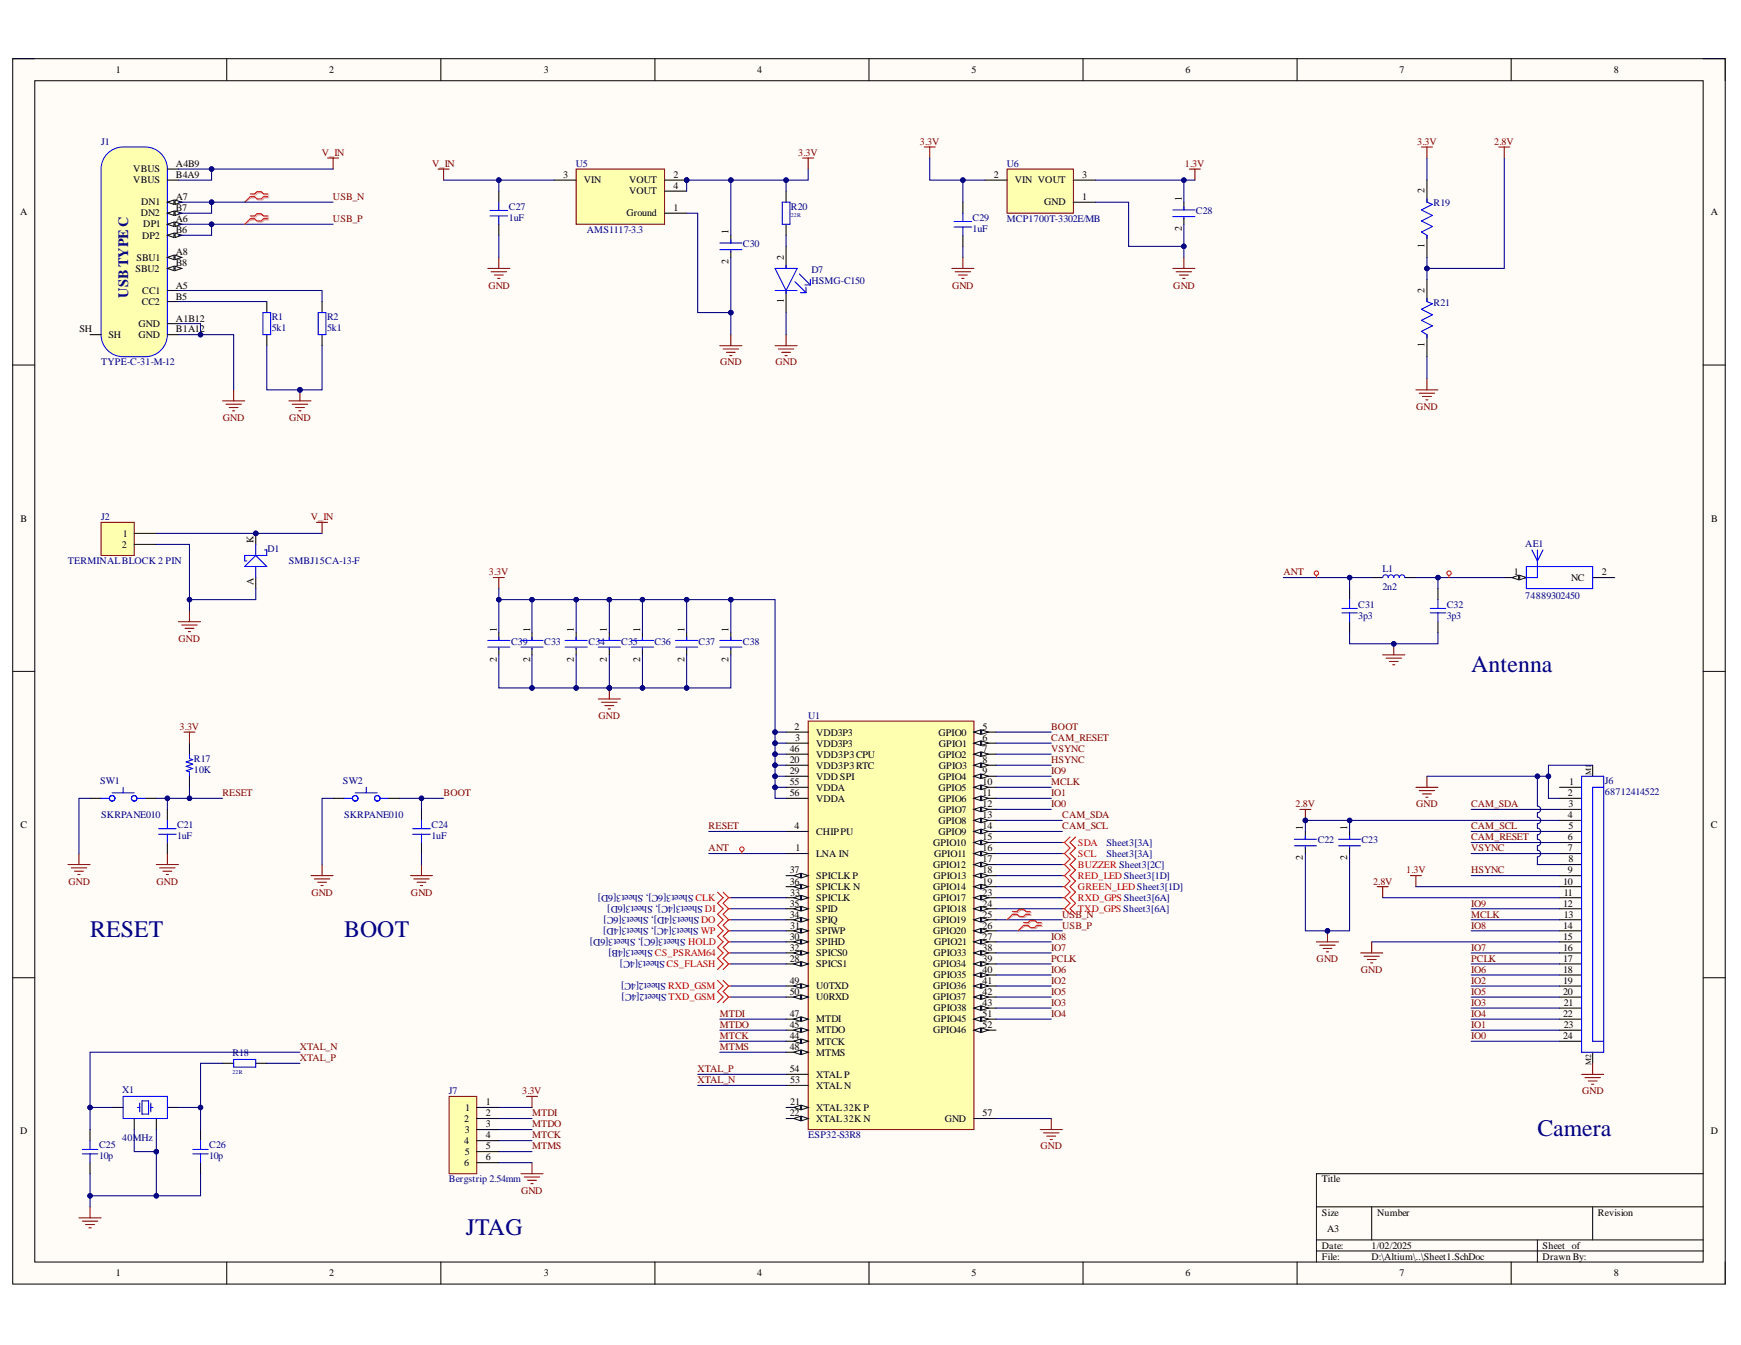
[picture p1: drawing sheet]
<svg xmlns="http://www.w3.org/2000/svg" width="279mm" height="216mm" viewBox="0 0 279 216" stroke-linecap="round" stroke-linejoin="round" font-family="sans-serif">
<defs><g id="words">
<g font-size="3.8" fill="#000080">
<text x="236.1" y="107.8">Antenna</text>
<text x="14.5" y="150.3">RESET</text>
<text x="55.2" y="150.3">BOOT</text>
<text x="246.7" y="182.3">Camera</text>
<text x="74.7" y="198.2">JTAG</text>
</g>
<text font-size="2.3" fill="#000080" x="20.5" y="47.8" transform="rotate(-90 20.5 47.8)">USBTYPEC</text>
<g font-size="1.6">
<text x="18.6" y="11.8">1</text>
<text x="52.8" y="11.8">2</text>
<text x="87.3" y="11.8">3</text>
<text x="121.5" y="11.8">4</text>
<text x="155.9" y="11.8">5</text>
<text x="190.2" y="11.8">6</text>
<text x="224.6" y="11.8">7</text>
<text x="259" y="11.8">8</text>
<text x="21.4" y="27.6">VBUS</text>
<text x="21.4" y="29.4">VBUS</text>
<text x="28.2" y="26.8">A4B9</text>
<text x="28.2" y="28.6">B4A9</text>
<text x="90.4" y="28.6">3</text>
<text x="93.7" y="29.4">VIN</text>
<text x="101" y="29.4">VOUT</text>
<text x="108.1" y="28.6">2</text>
<text x="159.5" y="28.6">2</text>
<text x="162.8" y="29.4">VIN VOUT</text>
<text x="173.7" y="28.6">3</text>
<text x="3.2" y="34.6">A</text>
<text x="22.6" y="34.7">DN2</text>
<text x="22.7" y="33">DN1</text>
<text x="28.2" y="35.7">A6</text>
<text x="28.2" y="33.9">B7</text>
<text x="28.2" y="32.1">A7</text>
<text x="100.5" y="34.7">Ground</text>
<text x="101" y="31.2">VOUT</text>
<text x="108.1" y="30.3">4</text>
<text x="108.1" y="33.9">1</text>
<text x="167.6" y="33">GND</text>
<text x="173.7" y="32.1">1</text>
<text x="189.7" y="32.3" transform="rotate(-90 189.7 32.3)">1</text>
<text x="228.6" y="31" transform="rotate(-90 228.6 31)">2</text>
<text x="274.5" y="34.6">A</text>
<text x="21.9" y="41.8">SBU1</text>
<text x="22.8" y="38.3">DP2</text>
<text x="23" y="36.5">DP1</text>
<text x="28.2" y="37.4">B6</text>
<text x="28.2" y="41">A8</text>
<text x="116.9" y="37.6" transform="rotate(-90 116.9 37.6)">1</text>
<text x="125.8" y="41.7" transform="rotate(-90 125.8 41.7)">2</text>
<text x="189.7" y="37.1" transform="rotate(-90 189.7 37.1)">2</text>
<text x="228.6" y="39.8" transform="rotate(-90 228.6 39.8)">1</text>
<text x="21.7" y="43.6">SBU2</text>
<text x="22.8" y="47.2">CC1</text>
<text x="28.2" y="46.3">A5</text>
<text x="28.2" y="42.8">B8</text>
<text x="116.9" y="42.4" transform="rotate(-90 116.9 42.4)">2</text>
<text x="228.6" y="47" transform="rotate(-90 228.6 47)">2</text>
<text x="12.8" y="53.3">SH</text>
<text x="22.2" y="52.5">GND</text>
<text x="22.7" y="48.9">CC2</text>
<text x="28.2" y="51.6">A1B12</text>
<text x="28.2" y="48.1">B5</text>
<text x="28.2" y="53.3">B1A12</text>
<text x="125.8" y="48.7" transform="rotate(-90 125.8 48.7)">1</text>
<text x="17.4" y="54.3">SH</text>
<text x="22.2" y="54.3">GND</text>
<text x="228.6" y="55.7" transform="rotate(-90 228.6 55.7)">1</text>
<text x="3.3" y="83.8">B</text>
<text x="274.6" y="83.8">B</text>
<text x="19.5" y="87.9">2</text>
<text x="19.7" y="86.1">1</text>
<text x="40.7" y="87.2" transform="rotate(-90 40.7 87.2)">K</text>
<text x="40.7" y="94" transform="rotate(-90 40.7 94)">A</text>
<text x="242.9" y="92.4">1</text>
<text x="252.1" y="93.2">NC</text>
<text x="257" y="92.4">2</text>
<text x="79.7" y="101.4" transform="rotate(-90 79.7 101.4)">1</text>
<text x="85.1" y="101.4" transform="rotate(-90 85.1 101.4)">1</text>
<text x="92.1" y="101.4" transform="rotate(-90 92.1 101.4)">1</text>
<text x="97.4" y="101.4" transform="rotate(-90 97.4 101.4)">1</text>
<text x="102.7" y="101.4" transform="rotate(-90 102.7 101.4)">1</text>
<text x="109.8" y="101.4" transform="rotate(-90 109.8 101.4)">1</text>
<text x="116.9" y="101.4" transform="rotate(-90 116.9 101.4)">1</text>
<text x="79.7" y="106.2" transform="rotate(-90 79.7 106.2)">2</text>
<text x="85.1" y="106.2" transform="rotate(-90 85.1 106.2)">2</text>
<text x="92.1" y="106.2" transform="rotate(-90 92.1 106.2)">2</text>
<text x="97.4" y="106.2" transform="rotate(-90 97.4 106.2)">2</text>
<text x="102.7" y="106.2" transform="rotate(-90 102.7 106.2)">2</text>
<text x="109.8" y="106.2" transform="rotate(-90 109.8 106.2)">2</text>
<text x="116.9" y="106.2" transform="rotate(-90 116.9 106.2)">2</text>
<text x="127.5" y="117.1">2</text>
<text x="127.6" y="118.9">3</text>
<text x="131" y="118.1">VDD3P3</text>
<text x="131" y="119.8">VDD3P3</text>
<text x="150.6" y="118.1">GPIO0</text>
<text x="150.7" y="119.8">GPIO1</text>
<text x="157.7" y="117.1">5</text>
<text x="157.7" y="118.9">6</text>
<text x="126.7" y="120.7">46</text>
<text x="126.7" y="122.5">20</text>
<text x="126.7" y="124.2">29</text>
<text x="131" y="121.6">VDD3P3 CPU</text>
<text x="131" y="123.4">VDD3P3 RTC</text>
<text x="131" y="125.2">VDD SPI</text>
<text x="150.6" y="121.6">GPIO2</text>
<text x="150.6" y="125.2">GPIO4</text>
<text x="150.7" y="123.4">GPIO3</text>
<text x="157.7" y="120.7">7</text>
<text x="157.7" y="122.5">8</text>
<text x="157.7" y="124.2">9</text>
<text x="126.7" y="126">55</text>
<text x="126.7" y="127.8">56</text>
<text x="131" y="126.9">VDDA</text>
<text x="131" y="128.7">VDDA</text>
<text x="150.6" y="126.9">GPIO5</text>
<text x="150.6" y="128.7">GPIO6</text>
<text x="150.6" y="130.5">GPIO7</text>
<text x="157.7" y="126">10</text>
<text x="157.7" y="127.8">11</text>
<text x="157.7" y="129.6">12</text>
<text x="157.7" y="131.3">13</text>
<text x="251.6" y="127.8">2</text>
<text x="251.6" y="131.3">4</text>
<text x="251.7" y="129.6">3</text>
<text x="251.8" y="126">1</text>
<text x="3.3" y="132.9">C</text>
<text x="127.5" y="133.1">4</text>
<text x="127.7" y="136.7">1</text>
<text x="131" y="134">CHIPPU</text>
<text x="131" y="137.6">LNA IN</text>
<text x="149.7" y="135.8">GPIO10</text>
<text x="149.9" y="137.6">GPIO11</text>
<text x="150.6" y="132.3">GPIO8</text>
<text x="150.6" y="134">GPIO9</text>
<text x="157.7" y="133.1">14</text>
<text x="157.7" y="134.9">15</text>
<text x="157.7" y="136.7">16</text>
<text x="209.1" y="133.3" transform="rotate(-90 209.1 133.3)">1</text>
<text x="216.2" y="133.3" transform="rotate(-90 216.2 133.3)">1</text>
<text x="251.6" y="134.9">6</text>
<text x="251.6" y="136.7">7</text>
<text x="251.7" y="133.1">5</text>
<text x="274.5" y="132.9">C</text>
<text x="126.7" y="142">36</text>
<text x="126.7" y="140.2">37</text>
<text x="126.8" y="143.8">33</text>
<text x="131" y="142.8">SPICLK N</text>
<text x="131" y="141.1">SPICLK P</text>
<text x="149.7" y="139.4">GPIO12</text>
<text x="149.7" y="142.8">GPIO14</text>
<text x="149.8" y="141.1">GPIO13</text>
<text x="157.7" y="138.4">17</text>
<text x="157.7" y="140.2">18</text>
<text x="157.7" y="142">19</text>
<text x="157.7" y="143.8">23</text>
<text x="209.1" y="138.1" transform="rotate(-90 209.1 138.1)">2</text>
<text x="216.2" y="138.1" transform="rotate(-90 216.2 138.1)">2</text>
<text x="250.9" y="142">10</text>
<text x="251" y="143.8">11</text>
<text x="251.6" y="140.2">9</text>
<text x="251.7" y="138.4">8</text>
<text x="126.7" y="145.5">35</text>
<text x="126.7" y="147.3">34</text>
<text x="126.8" y="149.1">31</text>
<text x="131" y="146.4">SPID</text>
<text x="131" y="148.2">SPIQ</text>
<text x="131" y="149.9">SPIWP</text>
<text x="131" y="144.6">SPICLK</text>
<text x="149.7" y="144.6">GPIO17</text>
<text x="149.7" y="148.2">GPIO19</text>
<text x="149.7" y="149.9">GPIO20</text>
<text x="149.8" y="146.4">GPIO18</text>
<text x="157.7" y="145.5">24</text>
<text x="157.7" y="147.3">25</text>
<text x="157.7" y="149.1">26</text>
<text x="250.9" y="145.5">12</text>
<text x="250.9" y="149.1">14</text>
<text x="251" y="147.3">13</text>
<text x="126.7" y="150.9">30</text>
<text x="126.7" y="152.6">32</text>
<text x="126.7" y="154.4">28</text>
<text x="131" y="151.7">SPIHD</text>
<text x="131" y="153.5">SPICS0</text>
<text x="131" y="155.2">SPICS1</text>
<text x="149.7" y="155.2">GPIO34</text>
<text x="149.8" y="153.5">GPIO33</text>
<text x="149.9" y="151.7">GPIO21</text>
<text x="157.7" y="150.9">27</text>
<text x="157.7" y="152.6">38</text>
<text x="157.7" y="154.4">39</text>
<text x="250.9" y="150.9">15</text>
<text x="250.9" y="152.6">16</text>
<text x="250.9" y="154.4">17</text>
<text x="126.7" y="159.7">50</text>
<text x="126.7" y="158">49</text>
<text x="131" y="160.6">U0RXD</text>
<text x="131" y="158.8">U0TXD</text>
<text x="149.7" y="158.8">GPIO36</text>
<text x="149.7" y="160.6">GPIO37</text>
<text x="149.8" y="157">GPIO35</text>
<text x="157.7" y="156.2">40</text>
<text x="157.7" y="158">41</text>
<text x="157.7" y="159.7">42</text>
<text x="157.7" y="161.5">43</text>
<text x="250.9" y="156.2">18</text>
<text x="250.9" y="158">19</text>
<text x="250.9" y="159.7">20</text>
<text x="251" y="161.5">21</text>
<text x="126.7" y="166.8">44</text>
<text x="126.7" y="163.3">47</text>
<text x="126.7" y="165.1">45</text>
<text x="131" y="167.7">MTCK</text>
<text x="131" y="164.1">MTDI</text>
<text x="131" y="165.9">MTDO</text>
<text x="149.7" y="165.9">GPIO46</text>
<text x="149.8" y="162.3">GPIO38</text>
<text x="149.8" y="164.1">GPIO45</text>
<text x="157.7" y="163.3">51</text>
<text x="157.7" y="165.1">52</text>
<text x="250.9" y="163.3">22</text>
<text x="250.9" y="166.8">24</text>
<text x="251" y="165.1">23</text>
<text x="126.7" y="168.6">48</text>
<text x="126.7" y="172.1">54</text>
<text x="126.8" y="173.8">53</text>
<text x="131" y="169.4">MTMS</text>
<text x="131" y="173">XTAL P</text>
<text x="74.7" y="178.3">1</text>
<text x="78" y="177.4">1</text>
<text x="78" y="179.2">2</text>
<text x="126.7" y="179.2">22</text>
<text x="126.8" y="177.4">21</text>
<text x="131" y="178.3">XTAL32K P</text>
<text x="131" y="174.8">XTAL N</text>
<text x="157.7" y="179.2">57</text>
<text x="3.2" y="182">D</text>
<text x="74.5" y="180.1">2</text>
<text x="74.5" y="183.6">4</text>
<text x="74.6" y="181.9">3</text>
<text x="74.6" y="185.4">5</text>
<text x="78" y="180.9">3</text>
<text x="78" y="182.7">4</text>
<text x="78" y="184.5">5</text>
<text x="131" y="180.1">XTAL32K N</text>
<text x="151.6" y="180.1">GND</text>
<text x="274.5" y="182">D</text>
<text x="74.5" y="187.2">6</text>
<text x="78" y="186.3">6</text>
<text x="212.1" y="189.8">Title</text>
<text x="212.1" y="195.1">Size</text>
<text x="213" y="197.8">A3</text>
<text x="221" y="195.1">Number</text>
<text x="256.4" y="195.1">Revision</text>
<text x="212.1" y="200.5">Date:</text>
<text x="212.1" y="202.2">File:</text>
<text x="220.1" y="200.5">1/02/2025</text>
<text x="220.1" y="202.2">D:\Altium\..\Sheet1.SchDoc</text>
<text x="247.6" y="200.5">Sheet of</text>
<text x="247.6" y="202.2">Drawn By:</text>
<text x="18.6" y="204.9">1</text>
<text x="52.8" y="204.9">2</text>
<text x="87.3" y="204.9">3</text>
<text x="121.5" y="204.9">4</text>
<text x="155.9" y="204.9">5</text>
<text x="190.2" y="204.9">6</text>
<text x="224.6" y="204.9">7</text>
<text x="259" y="204.9">8</text>
</g>
<g font-size="1.6" fill="#000080">
<text x="16.2" y="23.2">J1</text>
<text x="92.4" y="26.8">U5</text>
<text x="161.6" y="26.8">U6</text>
<text x="81.7" y="33.7">C27</text>
<text x="81.7" y="35.5">1uF</text>
<text x="126.9" y="33.7">R20</text>
<text x="156.1" y="35.5">C29</text>
<text x="161.6" y="35.7">MCP1700T-3302E/MB</text>
<text x="191.9" y="34.4">C28</text>
<text x="230.1" y="33.1">R19</text>
<text x="94.2" y="37.4">AMS1117-3.3</text>
<text x="119.2" y="39.7">C30</text>
<text x="156.1" y="37.3">1uF</text>
<text x="130.2" y="43.8">D7</text>
<text x="130.2" y="45.6">HSMG-C150</text>
<text x="43.6" y="51.4">R1</text>
<text x="43.6" y="53.2">5k1</text>
<text x="52.5" y="51.4">R2</text>
<text x="52.5" y="53.2">5k1</text>
<text x="230.1" y="49.1">R21</text>
<text x="16.2" y="58.7">TYPE-C-31-M-12</text>
<text x="16.2" y="83.5">J2</text>
<text x="43" y="88.7">D1</text>
<text x="244.8" y="87.7">AE1</text>
<text x="10.9" y="90.6">TERMINALBLOCK 2 PIN</text>
<text x="46.3" y="90.6">SMBJ15CA-13-F</text>
<text x="221.9" y="91.9">L1</text>
<text x="221.9" y="94.7">2n2</text>
<text x="218" y="97.5">C31</text>
<text x="218" y="99.3">3p3</text>
<text x="232.2" y="97.5">C32</text>
<text x="232.2" y="99.3">3p3</text>
<text x="244.8" y="96.1">74889302450</text>
<text x="82" y="103.5">C39</text>
<text x="87.3" y="103.5">C33</text>
<text x="94.4" y="103.5">C34</text>
<text x="99.7" y="103.5">C35</text>
<text x="105" y="103.5">C36</text>
<text x="112.1" y="103.5">C37</text>
<text x="119.2" y="103.5">C38</text>
<text x="129.7" y="115.4">U1</text>
<text x="16.1" y="125.8">SW1</text>
<text x="31.1" y="122.3">R17</text>
<text x="31.1" y="124.1">10K</text>
<text x="55" y="125.8">SW2</text>
<text x="257.5" y="125.8">J6</text>
<text x="16.2" y="131.3">SKRPANE010</text>
<text x="55.2" y="131.3">SKRPANE010</text>
<text x="257.5" y="127.6">68712414522</text>
<text x="28.4" y="132.9">C21</text>
<text x="28.4" y="134.7">1uF</text>
<text x="69.2" y="132.9">C24</text>
<text x="69.2" y="134.7">1uF</text>
<text x="177.6" y="137.6">Sheet3[3A]</text>
<text x="177.6" y="135.8">Sheet3[3A]</text>
<text x="211.5" y="135.4">C22</text>
<text x="218.5" y="135.4">C23</text>
<text x="111.3" y="143.6" transform="rotate(-180 111.3 143.6)">Sheet3[6C], Sheet3[6D]</text>
<text x="112.1" y="148.9" transform="rotate(-180 112.1 148.9)">Sheet3[4C], Sheet3[4D]</text>
<text x="112.2" y="147.1" transform="rotate(-180 112.2 147.1)">Sheet3[4D], Sheet3[6C]</text>
<text x="112.8" y="145.4" transform="rotate(-180 112.8 145.4)">Sheet3[4C], Sheet3[6D]</text>
<text x="104.8" y="152.5" transform="rotate(-180 104.8 152.5)">Sheet3[4B]</text>
<text x="106.7" y="154.2" transform="rotate(-180 106.7 154.2)">Sheet3[4C]</text>
<text x="110" y="150.7" transform="rotate(-180 110 150.7)">Sheet3[6C], Sheet3[6D]</text>
<text x="106.9" y="157.8" transform="rotate(-180 106.9 157.8)">Sheet2[4C]</text>
<text x="107" y="159.6" transform="rotate(-180 107 159.6)">Sheet2[4C]</text>
<text x="37.3" y="169.5">R18</text>
<text x="19.6" y="175.4">X1</text>
<text x="72" y="175.6">J7</text>
<text x="15.9" y="184.3">C25</text>
<text x="19.6" y="183.1">40MHz</text>
<text x="33.6" y="184.3">C26</text>
<text x="129.7" y="182.7">ESP32-S3R8</text>
<text x="15.9" y="186.1">10p</text>
<text x="33.6" y="186.1">10p</text>
<text x="72" y="189.8">Bergstrip 2.54mm</text>
</g>
<g font-size="1.6" fill="#800000">
<text x="147.6" y="23.2">3.3V</text>
<text x="227.4" y="23.2">3.3V</text>
<text x="239.8" y="23.2">2.8V</text>
<text x="51.7" y="25">V_IN</text>
<text x="69.3" y="26.8">V_IN</text>
<text x="128.1" y="25">3.3V</text>
<text x="190.2" y="26.8">1.3V</text>
<text x="53.4" y="32.1">USB_N</text>
<text x="53.4" y="35.7">USB_P</text>
<text x="78.4" y="46.3">GND</text>
<text x="152.8" y="46.3">GND</text>
<text x="188.3" y="46.3">GND</text>
<text x="115.6" y="58.7">GND</text>
<text x="124.5" y="58.7">GND</text>
<text x="227.3" y="65.8">GND</text>
<text x="35.8" y="67.5">GND</text>
<text x="46.4" y="67.5">GND</text>
<text x="49.9" y="83.5">V_IN</text>
<text x="78.5" y="92.4">3.3V</text>
<text x="206" y="92.4">ANT</text>
<text x="28.7" y="103">GND</text>
<text x="28.8" y="117.1">3.3V</text>
<text x="96.1" y="115.4">GND</text>
<text x="168.7" y="117.1">BOOT</text>
<text x="168.7" y="118.9">CAM_RESET</text>
<text x="168.7" y="120.7">VSYNC</text>
<text x="168.7" y="122.5">HSYNC</text>
<text x="168.7" y="124.2">IO9</text>
<text x="35.7" y="127.8">RESET</text>
<text x="71.2" y="127.8">BOOT</text>
<text x="168.7" y="126">MCLK</text>
<text x="168.7" y="127.8">IO1</text>
<text x="168.7" y="129.6">IO0</text>
<text x="170.5" y="131.3">CAM_SDA</text>
<text x="207.9" y="129.6">2.8V</text>
<text x="227.3" y="129.6">GND</text>
<text x="236.1" y="129.6">CAM_SDA</text>
<text x="113.7" y="133.1">RESET</text>
<text x="113.7" y="136.7">ANT</text>
<text x="170.5" y="133.1">CAM_SCL</text>
<text x="236.1" y="133.1">CAM_SCL</text>
<text x="236.1" y="134.9">CAM_RESET</text>
<text x="236.1" y="136.7">VSYNC</text>
<text x="11" y="142">GND</text>
<text x="25.1" y="142">GND</text>
<text x="50" y="143.8">GND</text>
<text x="66" y="143.8">GND</text>
<text x="220.3" y="142">2.8V</text>
<text x="225.7" y="140.2">1.3V</text>
<text x="236.1" y="140.2">HSYNC</text>
<text x="170.5" y="147.3">USB_N</text>
<text x="170.5" y="149.1">USB_P</text>
<text x="236.1" y="145.5">IO9</text>
<text x="236.1" y="147.3">MCLK</text>
<text x="236.1" y="149.1">IO8</text>
<text x="168.7" y="150.9">IO8</text>
<text x="168.7" y="152.6">IO7</text>
<text x="168.7" y="154.4">PCLK</text>
<text x="211.3" y="154.4">GND</text>
<text x="236.1" y="152.6">IO7</text>
<text x="236.1" y="154.4">PCLK</text>
<text x="168.7" y="156.2">IO6</text>
<text x="168.7" y="158">IO2</text>
<text x="168.7" y="159.7">IO5</text>
<text x="168.7" y="161.5">IO3</text>
<text x="218.4" y="156.2">GND</text>
<text x="236.1" y="156.2">IO6</text>
<text x="236.1" y="158">IO2</text>
<text x="236.1" y="159.7">IO5</text>
<text x="236.1" y="161.5">IO3</text>
<text x="115.5" y="163.3">MTDI</text>
<text x="115.5" y="165.1">MTDO</text>
<text x="115.5" y="166.8">MTCK</text>
<text x="168.7" y="163.3">IO4</text>
<text x="236.1" y="163.3">IO4</text>
<text x="236.1" y="165.1">IO1</text>
<text x="236.1" y="166.8">IO0</text>
<text x="48.1" y="170.4">XTAL_P</text>
<text x="48.1" y="168.6">XTAL_N</text>
<text x="111.9" y="172.1">XTAL_P</text>
<text x="111.9" y="173.8">XTAL_N</text>
<text x="115.5" y="168.6">MTMS</text>
<text x="83.8" y="175.6">3.3V</text>
<text x="85.4" y="179.2">MTDI</text>
<text x="253.9" y="175.6">GND</text>
<text x="85.4" y="180.9">MTDO</text>
<text x="85.4" y="182.7">MTCK</text>
<text x="85.4" y="184.5">MTMS</text>
<text x="167" y="184.5">GND</text>
<text x="83.6" y="191.6">GND</text>
</g>
<g font-size="1.6" fill="#f00">
<text x="173" y="137.6">SCL</text>
<text x="173" y="135.8">SDA</text>
<text x="173" y="139.4">BUZZER Sheet3[2C]</text>
<text x="173" y="141.1">RED_LEDSheet3[1D]</text>
<text x="173" y="142.8">GREEN_LEDSheet3[1D]</text>
<text x="111.6" y="144.6">CLK</text>
<text x="112.5" y="149.9">WP</text>
<text x="112.5" y="148.2">DO</text>
<text x="113.1" y="146.4">DI</text>
<text x="173" y="144.6">RXD_GPS Sheet3[6A]</text>
<text x="173" y="146.4">TXD_GPS Sheet3[6A]</text>
<text x="105.1" y="153.5">CS_PSRAM64</text>
<text x="107" y="155.2">CS_FLASH</text>
<text x="110.4" y="151.7">HOLD</text>
<text x="107.2" y="158.8">RXD_GSM</text>
<text x="107.3" y="160.6">TXD_GSM</text>
</g>
<g font-size="1.3">
<text x="255.3" y="124.4" transform="rotate(-90 255.3 124.4)">M1</text>
<text x="255.3" y="171" transform="rotate(-90 255.3 171)">M2</text>
</g>
<g font-size=".9" fill="#000080">
<text x="126.9" y="34.9">22R</text>
<text x="37.3" y="172.3">22R</text>
</g>
</g></defs>
<path d="M2 9.4h274.9v196.7h-274.9z" fill-rule="evenodd" fill="#fffcf8"/>
<path d="M2 9.4h274.9v196.7h-274.9z" fill="none" stroke="#000" stroke-width=".16"/>
<path d="M5.6 13h267.7v189.6h-267.7z" fill-rule="evenodd" fill="#fffcf8"/>
<g fill="none" stroke="#000" stroke-width=".16">
<path d="M2 9.4h3.6M5.6 13h267.7v189.6h-267.7zM36.4 9.4v3.6M70.7 9.4v3.6M105.1 9.4v3.6M139.5 9.4v3.6M173.8 9.4v3.6M208.2 9.4v3.6M242.5 9.4v3.6M273.3 9.4h3.6v3.6M2 58.6h3.6M273.3 58.6h3.6"/>
<path d="M2 107.8h3.6M273.3 107.8h3.6M2 156.9h3.6M273.3 156.9h3.6M211.3 193.7h62M211.3 199h62M220.1 193.7v5.3M246.7 199v3.6M255.6 193.7v5.3M273.3 188.4h-62v14.2M36.4 202.6v3.5M70.7 202.6v3.5"/>
<path d="M105.1 202.6v3.5M139.5 202.6v3.5M173.8 202.6v3.5M208.2 202.6v3.5M211.3 200.8h62M242.5 202.6v3.5M276.9 202.6v3.5"/>
</g>
<path d="M52.6 25.4h1.7M53.5 25.4v1.7" fill="none" stroke="#800000" stroke-width=".17"/>
<path d="M17.3 24.6a3.5 3.5 0 0 1 2.5-1h3.5a3.5 3.5 0 0 1 3.6 3.5v26.6a3.5 3.5 0 0 1-3.6 3.6h-3.5a3.5 3.5 0 0 1-3.6-3.6v-26.6a3.5 3.5 0 0 1 1.1-2.5z" fill="#ffffb0"/>
<path d="M17.3 24.6a3.5 3.5 0 0 1 2.5-1h3.5a3.5 3.5 0 0 1 3.6 3.5v26.6a3.5 3.5 0 0 1-3.6 3.6h-3.5a3.5 3.5 0 0 1-3.6-3.6v-26.6a3.5 3.5 0 0 1 1.1-2.5z" fill="none" stroke="#00f" stroke-width=".16"/>
<path d="M26.9 27.1h1.7M26.9 51.9h1.7M26.9 46.6h1.7M26.9 43.1h1.7" fill="none" stroke="#000" stroke-width=".17"/>
<path d="M26.9 43.1l1-.4v.7z" fill="#f8fcff"/>
<path d="M26.9 43.1l1-.4v.7z" fill="none" stroke="#000" stroke-width=".16"/>
<path d="M28.1 42.7l1.1 .4-1.1 .3z" fill="#f8fcff"/>
<path d="M28.1 42.7l1.1 .4-1.1 .3z" fill="none" stroke="#000" stroke-width=".16"/>
<path d="M26.9 36h1.7" fill="none" stroke="#000" stroke-width=".17"/>
<path d="M26.9 36l1-.4v.8z" fill="#f8fcff"/>
<path d="M26.9 36l1-.4v.8z" fill="none" stroke="#000" stroke-width=".16"/>
<path d="M28.1 35.6l1.1 .4-1.1 .4z" fill="#f8fcff"/>
<path d="M28.1 35.6l1.1 .4-1.1 .4z" fill="none" stroke="#000" stroke-width=".16"/>
<path d="M26.9 34.2h1.7" fill="none" stroke="#000" stroke-width=".17"/>
<path d="M26.9 34.2l1-.3v.7z" fill="#f8fcff"/>
<path d="M26.9 34.2l1-.3v.7z" fill="none" stroke="#000" stroke-width=".16"/>
<path d="M28.1 33.9l1.1 .3-1.1 .4z" fill="#f8fcff"/>
<path d="M28.1 33.9l1.1 .3-1.1 .4z" fill="none" stroke="#000" stroke-width=".16"/>
<path d="M26.9 32.5h1.7" fill="none" stroke="#000" stroke-width=".17"/>
<path d="M26.9 32.5l1-.4v.7z" fill="#f8fcff"/>
<path d="M26.9 32.5l1-.4v.7z" fill="none" stroke="#000" stroke-width=".16"/>
<path d="M28.1 32.1l1.1 .4-1.1 .3z" fill="#f8fcff"/>
<path d="M28.1 32.1l1.1 .4-1.1 .3z" fill="none" stroke="#000" stroke-width=".16"/>
<path d="M26.9 37.8h1.7" fill="none" stroke="#000" stroke-width=".17"/>
<path d="M26.9 37.8l1-.4v.7z" fill="#f8fcff"/>
<path d="M26.9 37.8l1-.4v.7z" fill="none" stroke="#000" stroke-width=".16"/>
<path d="M28.1 37.4l1.1 .4-1.1 .3z" fill="#f8fcff"/>
<path d="M28.1 37.4l1.1 .4-1.1 .3z" fill="none" stroke="#000" stroke-width=".16"/>
<path d="M26.9 41.3h1.7" fill="none" stroke="#000" stroke-width=".17"/>
<path d="M26.9 41.3l1-.3v.7z" fill="#f8fcff"/>
<path d="M26.9 41.3l1-.3v.7z" fill="none" stroke="#000" stroke-width=".16"/>
<path d="M28.1 41l1.1 .3-1.1 .4z" fill="#f8fcff"/>
<path d="M28.1 41l1.1 .3-1.1 .4z" fill="none" stroke="#000" stroke-width=".16"/>
<path d="M26.9 28.9h1.7M14.4 53.7h1.8M26.9 48.4h1.7M26.9 53.7h1.7M42.8 48.4v1.8M42.8 53.7v1.8M51.7 48.4v1.8M51.7 53.7v1.8" fill="none" stroke="#000" stroke-width=".17"/>
<path d="M35.7 64.4h3.6M36.3 64.9h2.4M36.8 65.4h1.4M37.3 65.9h.4M37.5 62.6v1.8M46.4 64.4h3.5M46.9 64.9h2.5M47.4 65.4h1.4M48 65.9h.3M48.1 62.6v1.8" fill="none" stroke="#800000" stroke-width=".17"/>
<path d="M40.3 31.3h.7l.4-.4h.7l.4 .4h.7M40.3 31.7h.7l.4 .4h.7l.4-.4h.7" fill="none" stroke="#d0a19e" stroke-width=".17"/>
<path d="M40.3 31.7l-1 .8" fill="none" stroke="#d0a19e" stroke-width=".16"/>
<path d="M40.2 31.1h.7l.3-.3h.7l.4 .3h.7M40.2 31.6h.7l.3 .3h.7l.4-.3h.7" fill="none" stroke="#f00" stroke-width=".17"/>
<path d="M40.2 31.6l-.9 .9" fill="none" stroke="#f00" stroke-width=".16"/>
<path d="M42.2 50.2h1.2v3.5h-1.2zM51.1 50.2h1.2v3.5h-1.2z" fill="none" stroke="#00f" stroke-width=".17"/>
<circle cx="48.1" cy="62.6" r=".35" fill="#000080"/>
<circle cx="48.1" cy="62.6" r=".35" fill="none" stroke="#000080" stroke-width=".16"/>
<path d="M16.2 83.8h5.3v5.4h-5.3z" fill-rule="evenodd" fill="#ffffb0"/>
<path d="M16.2 83.8h5.3v5.4h-5.3z" fill="none" stroke="#800000" stroke-width=".16"/>
<path d="M21.5 85.6h3.6M21.5 87.4h3.6" fill="none" stroke="#000" stroke-width=".17"/>
<path d="M28.6 99.8h3.6M30.4 98v1.8M29.2 100.3h2.4M29.7 100.9h1.4M30.2 101.4h.4" fill="none" stroke="#800000" stroke-width=".17"/>
<circle cx="41" cy="85.6" r=".35" fill="#000080"/>
<circle cx="41" cy="85.6" r=".35" fill="none" stroke="#000080" stroke-width=".16"/>
<path d="M41 85.6v1.8M41 92.7v1.8" fill="none" stroke="#000" stroke-width=".17"/>
<circle cx="41" cy="85.6" r=".35" fill="#000080"/>
<circle cx="41" cy="85.6" r=".35" fill="none" stroke="#000080" stroke-width=".16"/>
<path d="M39.3 90.9l1.7-1.7 1.8 1.7zM41 87.4v1.8M41 90.9v1.8M42.5 88.3h.3v.9h-3.5v.8h.3" fill="none" stroke="#00f" stroke-width=".17"/>
<path d="M50.8 83.8h1.8M51.7 83.8v1.8" fill="none" stroke="#800000" stroke-width=".17"/>
<path d="M129.7 115.8h26.6v65.5h-26.6z" fill-rule="evenodd" fill="#ffffb0"/>
<path d="M129.7 115.8h26.6v65.5h-26.6z" fill="none" stroke="#800000" stroke-width=".17"/>
<path d="M126.2 117.5h3.5M126.2 119.3h3.5M156.3 117.5h3.5M126.2 121.1h3.5M126.2 122.8h3.5M126.2 124.6h3.5M126.2 126.4h3.5M126.2 128.1h3.5" fill="none" stroke="#000" stroke-width=".17"/>
<path d="M156.3 117.5l1.1-.3v.7z" fill="#f8fcff"/>
<path d="M156.3 117.5l1.1-.3v.7z" fill="none" stroke="#000" stroke-width=".16"/>
<path d="M157.5 117.2l1.1 .3-1.1 .4z" fill="#f8fcff"/>
<path d="M157.5 117.2l1.1 .3-1.1 .4z" fill="none" stroke="#000" stroke-width=".16"/>
<path d="M156.3 119.3h3.5" fill="none" stroke="#000" stroke-width=".17"/>
<path d="M156.3 119.3l1.1-.4v.7z" fill="#f8fcff"/>
<path d="M156.3 119.3l1.1-.4v.7z" fill="none" stroke="#000" stroke-width=".16"/>
<path d="M157.5 118.9l1.1 .4-1.1 .3z" fill="#f8fcff"/>
<path d="M157.5 118.9l1.1 .4-1.1 .3z" fill="none" stroke="#000" stroke-width=".16"/>
<path d="M156.3 121.1h3.5" fill="none" stroke="#000" stroke-width=".17"/>
<path d="M156.3 121.1l1.1-.4v.7z" fill="#f8fcff"/>
<path d="M156.3 121.1l1.1-.4v.7z" fill="none" stroke="#000" stroke-width=".16"/>
<path d="M157.5 120.7l1.1 .4-1.1 .3z" fill="#f8fcff"/>
<path d="M157.5 120.7l1.1 .4-1.1 .3z" fill="none" stroke="#000" stroke-width=".16"/>
<path d="M156.3 122.8h3.5" fill="none" stroke="#000" stroke-width=".17"/>
<path d="M156.3 122.8l1.1-.3v.7z" fill="#f8fcff"/>
<path d="M156.3 122.8l1.1-.3v.7z" fill="none" stroke="#000" stroke-width=".16"/>
<path d="M157.5 122.5l1.1 .3-1.1 .4z" fill="#f8fcff"/>
<path d="M157.5 122.5l1.1 .3-1.1 .4z" fill="none" stroke="#000" stroke-width=".16"/>
<path d="M156.3 124.6h3.5" fill="none" stroke="#000" stroke-width=".17"/>
<path d="M156.3 124.6l1.1-.3v.7z" fill="#f8fcff"/>
<path d="M156.3 124.6l1.1-.3v.7z" fill="none" stroke="#000" stroke-width=".16"/>
<path d="M157.5 124.3l1.1 .3-1.1 .4z" fill="#f8fcff"/>
<path d="M157.5 124.3l1.1 .3-1.1 .4z" fill="none" stroke="#000" stroke-width=".16"/>
<path d="M156.3 126.4h3.5" fill="none" stroke="#000" stroke-width=".17"/>
<path d="M156.3 126.4l1.1-.4v.7z" fill="#f8fcff"/>
<path d="M156.3 126.4l1.1-.4v.7z" fill="none" stroke="#000" stroke-width=".16"/>
<path d="M157.5 126l1.1 .4-1.1 .3z" fill="#f8fcff"/>
<path d="M157.5 126l1.1 .4-1.1 .3z" fill="none" stroke="#000" stroke-width=".16"/>
<path d="M156.3 128.1h3.5" fill="none" stroke="#000" stroke-width=".17"/>
<path d="M156.3 128.1l1.1-.3v.7z" fill="#f8fcff"/>
<path d="M156.3 128.1l1.1-.3v.7z" fill="none" stroke="#000" stroke-width=".16"/>
<path d="M157.5 127.8l1.1 .3-1.1 .4z" fill="#f8fcff"/>
<path d="M157.5 127.8l1.1 .3-1.1 .4z" fill="none" stroke="#000" stroke-width=".16"/>
<path d="M156.3 129.9h3.5" fill="none" stroke="#000" stroke-width=".17"/>
<path d="M156.3 129.9l1.1-.3v.7z" fill="#f8fcff"/>
<path d="M156.3 129.9l1.1-.3v.7z" fill="none" stroke="#000" stroke-width=".16"/>
<path d="M157.5 129.6l1.1 .3-1.1 .4z" fill="#f8fcff"/>
<path d="M157.5 129.6l1.1 .3-1.1 .4z" fill="none" stroke="#000" stroke-width=".16"/>
<path d="M156.3 131.7h3.5" fill="none" stroke="#000" stroke-width=".17"/>
<path d="M156.3 131.7l1.1-.4v.7z" fill="#f8fcff"/>
<path d="M156.3 131.7l1.1-.4v.7z" fill="none" stroke="#000" stroke-width=".16"/>
<path d="M157.5 131.3l1.1 .4-1.1 .3z" fill="#f8fcff"/>
<path d="M157.5 131.3l1.1 .4-1.1 .3z" fill="none" stroke="#000" stroke-width=".16"/>
<path d="M156.3 133.5h3.5" fill="none" stroke="#000" stroke-width=".17"/>
<path d="M156.3 133.5l1.1-.4v.7z" fill="#f8fcff"/>
<path d="M156.3 133.5l1.1-.4v.7z" fill="none" stroke="#000" stroke-width=".16"/>
<path d="M157.5 133.1l1.1 .4-1.1 .3z" fill="#f8fcff"/>
<path d="M157.5 133.1l1.1 .4-1.1 .3z" fill="none" stroke="#000" stroke-width=".16"/>
<path d="M156.3 135.2h3.5" fill="none" stroke="#000" stroke-width=".17"/>
<path d="M156.3 135.2l1.1-.3v.7z" fill="#f8fcff"/>
<path d="M156.3 135.2l1.1-.3v.7z" fill="none" stroke="#000" stroke-width=".16"/>
<path d="M157.5 134.9l1.1 .3-1.1 .4z" fill="#f8fcff"/>
<path d="M157.5 134.9l1.1 .3-1.1 .4z" fill="none" stroke="#000" stroke-width=".16"/>
<path d="M156.3 137h3.5" fill="none" stroke="#000" stroke-width=".17"/>
<path d="M156.3 137l1.1-.3v.7z" fill="#f8fcff"/>
<path d="M156.3 137l1.1-.3v.7z" fill="none" stroke="#000" stroke-width=".16"/>
<path d="M157.5 136.7l1.1 .3-1.1 .4z" fill="#f8fcff"/>
<path d="M157.5 136.7l1.1 .3-1.1 .4z" fill="none" stroke="#000" stroke-width=".16"/>
<path d="M156.3 138.8h3.5" fill="none" stroke="#000" stroke-width=".17"/>
<path d="M156.3 138.8l1.1-.4v.7z" fill="#f8fcff"/>
<path d="M156.3 138.8l1.1-.4v.7z" fill="none" stroke="#000" stroke-width=".16"/>
<path d="M157.5 138.4l1.1 .4-1.1 .3z" fill="#f8fcff"/>
<path d="M157.5 138.4l1.1 .4-1.1 .3z" fill="none" stroke="#000" stroke-width=".16"/>
<path d="M156.3 140.6h3.5" fill="none" stroke="#000" stroke-width=".17"/>
<path d="M156.3 140.6l1.1-.4v.7z" fill="#f8fcff"/>
<path d="M156.3 140.6l1.1-.4v.7z" fill="none" stroke="#000" stroke-width=".16"/>
<path d="M157.5 140.2l1.1 .4-1.1 .3z" fill="#f8fcff"/>
<path d="M157.5 140.2l1.1 .4-1.1 .3z" fill="none" stroke="#000" stroke-width=".16"/>
<path d="M156.3 142.3h3.5" fill="none" stroke="#000" stroke-width=".17"/>
<path d="M156.3 142.3l1.1-.3v.7z" fill="#f8fcff"/>
<path d="M156.3 142.3l1.1-.3v.7z" fill="none" stroke="#000" stroke-width=".16"/>
<path d="M157.5 142l1.1 .3-1.1 .4z" fill="#f8fcff"/>
<path d="M157.5 142l1.1 .3-1.1 .4z" fill="none" stroke="#000" stroke-width=".16"/>
<path d="M156.3 144.1h3.5" fill="none" stroke="#000" stroke-width=".17"/>
<path d="M156.3 144.1l1.1-.4v.8z" fill="#f8fcff"/>
<path d="M156.3 144.1l1.1-.4v.8z" fill="none" stroke="#000" stroke-width=".16"/>
<path d="M157.5 143.7l1.1 .4-1.1 .4z" fill="#f8fcff"/>
<path d="M157.5 143.7l1.1 .4-1.1 .4z" fill="none" stroke="#000" stroke-width=".16"/>
<path d="M156.3 145.9h3.5" fill="none" stroke="#000" stroke-width=".17"/>
<path d="M156.3 145.9l1.1-.4v.7z" fill="#f8fcff"/>
<path d="M156.3 145.9l1.1-.4v.7z" fill="none" stroke="#000" stroke-width=".16"/>
<path d="M157.5 145.5l1.1 .4-1.1 .3z" fill="#f8fcff"/>
<path d="M157.5 145.5l1.1 .4-1.1 .3z" fill="none" stroke="#000" stroke-width=".16"/>
<path d="M156.3 147.6h3.5" fill="none" stroke="#000" stroke-width=".17"/>
<path d="M156.3 147.6l1.1-.3v.7z" fill="#f8fcff"/>
<path d="M156.3 147.6l1.1-.3v.7z" fill="none" stroke="#000" stroke-width=".16"/>
<path d="M157.5 147.3l1.1 .3-1.1 .4z" fill="#f8fcff"/>
<path d="M157.5 147.3l1.1 .3-1.1 .4z" fill="none" stroke="#000" stroke-width=".16"/>
<path d="M156.3 149.4h3.5" fill="none" stroke="#000" stroke-width=".17"/>
<path d="M156.3 149.4l1.1-.3v.7z" fill="#f8fcff"/>
<path d="M156.3 149.4l1.1-.3v.7z" fill="none" stroke="#000" stroke-width=".16"/>
<path d="M157.5 149.1l1.1 .3-1.1 .4z" fill="#f8fcff"/>
<path d="M157.5 149.1l1.1 .3-1.1 .4z" fill="none" stroke="#000" stroke-width=".16"/>
<path d="M156.3 151.2h3.5" fill="none" stroke="#000" stroke-width=".17"/>
<path d="M156.3 151.2l1.1-.4v.7z" fill="#f8fcff"/>
<path d="M156.3 151.2l1.1-.4v.7z" fill="none" stroke="#000" stroke-width=".16"/>
<path d="M157.5 150.8l1.1 .4-1.1 .3z" fill="#f8fcff"/>
<path d="M157.5 150.8l1.1 .4-1.1 .3z" fill="none" stroke="#000" stroke-width=".16"/>
<path d="M156.3 153h3.5" fill="none" stroke="#000" stroke-width=".17"/>
<path d="M156.3 153l1.1-.4v.7z" fill="#f8fcff"/>
<path d="M156.3 153l1.1-.4v.7z" fill="none" stroke="#000" stroke-width=".16"/>
<path d="M157.5 152.6l1.1 .4-1.1 .3z" fill="#f8fcff"/>
<path d="M157.5 152.6l1.1 .4-1.1 .3z" fill="none" stroke="#000" stroke-width=".16"/>
<path d="M156.3 154.7h3.5" fill="none" stroke="#000" stroke-width=".17"/>
<path d="M156.3 154.7l1.1-.3v.7z" fill="#f8fcff"/>
<path d="M156.3 154.7l1.1-.3v.7z" fill="none" stroke="#000" stroke-width=".16"/>
<path d="M157.5 154.4l1.1 .3-1.1 .4z" fill="#f8fcff"/>
<path d="M157.5 154.4l1.1 .3-1.1 .4z" fill="none" stroke="#000" stroke-width=".16"/>
<path d="M156.3 156.5h3.5" fill="none" stroke="#000" stroke-width=".17"/>
<path d="M156.3 156.5l1.1-.3v.7z" fill="#f8fcff"/>
<path d="M156.3 156.5l1.1-.3v.7z" fill="none" stroke="#000" stroke-width=".16"/>
<path d="M157.5 156.2l1.1 .3-1.1 .4z" fill="#f8fcff"/>
<path d="M157.5 156.2l1.1 .3-1.1 .4z" fill="none" stroke="#000" stroke-width=".16"/>
<path d="M156.3 158.3h3.5" fill="none" stroke="#000" stroke-width=".17"/>
<path d="M156.3 158.3l1.1-.4v.7z" fill="#f8fcff"/>
<path d="M156.3 158.3l1.1-.4v.7z" fill="none" stroke="#000" stroke-width=".16"/>
<path d="M157.5 157.9l1.1 .4-1.1 .3z" fill="#f8fcff"/>
<path d="M157.5 157.9l1.1 .4-1.1 .3z" fill="none" stroke="#000" stroke-width=".16"/>
<path d="M156.3 160h3.5" fill="none" stroke="#000" stroke-width=".17"/>
<path d="M156.3 160l1.1-.3v.7z" fill="#f8fcff"/>
<path d="M156.3 160l1.1-.3v.7z" fill="none" stroke="#000" stroke-width=".16"/>
<path d="M157.5 159.7l1.1 .3-1.1 .4z" fill="#f8fcff"/>
<path d="M157.5 159.7l1.1 .3-1.1 .4z" fill="none" stroke="#000" stroke-width=".16"/>
<path d="M156.3 161.8h3.5" fill="none" stroke="#000" stroke-width=".17"/>
<path d="M156.3 161.8l1.1-.3v.7z" fill="#f8fcff"/>
<path d="M156.3 161.8l1.1-.3v.7z" fill="none" stroke="#000" stroke-width=".16"/>
<path d="M157.5 161.5l1.1 .3-1.1 .4z" fill="#f8fcff"/>
<path d="M157.5 161.5l1.1 .3-1.1 .4z" fill="none" stroke="#000" stroke-width=".16"/>
<path d="M156.3 163.6h3.5" fill="none" stroke="#000" stroke-width=".17"/>
<path d="M156.3 163.6l1.1-.4v.7z" fill="#f8fcff"/>
<path d="M156.3 163.6l1.1-.4v.7z" fill="none" stroke="#000" stroke-width=".16"/>
<path d="M157.5 163.2l1.1 .4-1.1 .3z" fill="#f8fcff"/>
<path d="M157.5 163.2l1.1 .4-1.1 .3z" fill="none" stroke="#000" stroke-width=".16"/>
<path d="M156.3 165.4h3.5" fill="none" stroke="#000" stroke-width=".17"/>
<path d="M156.3 165.4l1.1-.4v.7z" fill="#f8fcff"/>
<path d="M156.3 165.4l1.1-.4v.7z" fill="none" stroke="#000" stroke-width=".16"/>
<path d="M157.5 165l1.1 .4-1.1 .3z" fill="#f8fcff"/>
<path d="M157.5 165l1.1 .4-1.1 .3z" fill="none" stroke="#000" stroke-width=".16"/>
<path d="M126.2 133.5h3.5M126.2 137h3.5M126.2 167.1h3.5" fill="none" stroke="#000" stroke-width=".17"/>
<path d="M128.6 166.8l1.1 .3-1.1 .4z" fill="#f8fcff"/>
<path d="M128.6 166.8l1.1 .3-1.1 .4z" fill="none" stroke="#000" stroke-width=".16"/>
<path d="M127.4 167.1l1.1-.3v.7z" fill="#f8fcff"/>
<path d="M127.4 167.1l1.1-.3v.7z" fill="none" stroke="#000" stroke-width=".16"/>
<path d="M126.2 163.6h3.5" fill="none" stroke="#000" stroke-width=".17"/>
<path d="M128.6 163.2l1.1 .4-1.1 .3z" fill="#f8fcff"/>
<path d="M128.6 163.2l1.1 .4-1.1 .3z" fill="none" stroke="#000" stroke-width=".16"/>
<path d="M127.4 163.6l1.1-.4v.7z" fill="#f8fcff"/>
<path d="M127.4 163.6l1.1-.4v.7z" fill="none" stroke="#000" stroke-width=".16"/>
<path d="M126.2 165.4h3.5" fill="none" stroke="#000" stroke-width=".17"/>
<path d="M128.6 165l1.1 .4-1.1 .3z" fill="#f8fcff"/>
<path d="M128.6 165l1.1 .4-1.1 .3z" fill="none" stroke="#000" stroke-width=".16"/>
<path d="M127.4 165.4l1.1-.4v.7z" fill="#f8fcff"/>
<path d="M127.4 165.4l1.1-.4v.7z" fill="none" stroke="#000" stroke-width=".16"/>
<path d="M126.2 168.9h3.5" fill="none" stroke="#000" stroke-width=".17"/>
<path d="M128.6 168.6l1.1 .3-1.1 .4z" fill="#f8fcff"/>
<path d="M128.6 168.6l1.1 .3-1.1 .4z" fill="none" stroke="#000" stroke-width=".16"/>
<path d="M127.4 168.9l1.1-.3v.7z" fill="#f8fcff"/>
<path d="M127.4 168.9l1.1-.3v.7z" fill="none" stroke="#000" stroke-width=".16"/>
<path d="M126.2 145.9h3.5" fill="none" stroke="#000" stroke-width=".17"/>
<path d="M128.6 145.5l1.1 .4-1.1 .3z" fill="#f8fcff"/>
<path d="M128.6 145.5l1.1 .4-1.1 .3z" fill="none" stroke="#000" stroke-width=".16"/>
<path d="M127.4 145.9l1.1-.4v.7z" fill="#f8fcff"/>
<path d="M127.4 145.9l1.1-.4v.7z" fill="none" stroke="#000" stroke-width=".16"/>
<path d="M126.2 151.2h3.5" fill="none" stroke="#000" stroke-width=".17"/>
<path d="M128.6 150.8l1.1 .4-1.1 .3z" fill="#f8fcff"/>
<path d="M128.6 150.8l1.1 .4-1.1 .3z" fill="none" stroke="#000" stroke-width=".16"/>
<path d="M127.4 151.2l1.1-.4v.7z" fill="#f8fcff"/>
<path d="M127.4 151.2l1.1-.4v.7z" fill="none" stroke="#000" stroke-width=".16"/>
<path d="M126.2 147.6h3.5" fill="none" stroke="#000" stroke-width=".17"/>
<path d="M128.6 147.3l1.1 .3-1.1 .4z" fill="#f8fcff"/>
<path d="M128.6 147.3l1.1 .3-1.1 .4z" fill="none" stroke="#000" stroke-width=".16"/>
<path d="M127.4 147.6l1.1-.3v.7z" fill="#f8fcff"/>
<path d="M127.4 147.6l1.1-.3v.7z" fill="none" stroke="#000" stroke-width=".16"/>
<path d="M126.2 149.4h3.5" fill="none" stroke="#000" stroke-width=".17"/>
<path d="M128.6 149.1l1.1 .3-1.1 .4z" fill="#f8fcff"/>
<path d="M128.6 149.1l1.1 .3-1.1 .4z" fill="none" stroke="#000" stroke-width=".16"/>
<path d="M127.4 149.4l1.1-.3v.7z" fill="#f8fcff"/>
<path d="M127.4 149.4l1.1-.3v.7z" fill="none" stroke="#000" stroke-width=".16"/>
<path d="M126.2 160h3.5" fill="none" stroke="#000" stroke-width=".17"/>
<path d="M128.6 159.7l1.1 .3-1.1 .4z" fill="#f8fcff"/>
<path d="M128.6 159.7l1.1 .3-1.1 .4z" fill="none" stroke="#000" stroke-width=".16"/>
<path d="M127.4 160l1.1-.3v.7z" fill="#f8fcff"/>
<path d="M127.4 160l1.1-.3v.7z" fill="none" stroke="#000" stroke-width=".16"/>
<path d="M126.2 158.3h3.5" fill="none" stroke="#000" stroke-width=".17"/>
<path d="M128.6 157.9l1.1 .4-1.1 .3z" fill="#f8fcff"/>
<path d="M128.6 157.9l1.1 .4-1.1 .3z" fill="none" stroke="#000" stroke-width=".16"/>
<path d="M127.4 158.3l1.1-.4v.7z" fill="#f8fcff"/>
<path d="M127.4 158.3l1.1-.4v.7z" fill="none" stroke="#000" stroke-width=".16"/>
<path d="M126.2 179.5h3.5" fill="none" stroke="#000" stroke-width=".17"/>
<path d="M128.6 179.2l1.1 .3-1.1 .4z" fill="#f8fcff"/>
<path d="M128.6 179.2l1.1 .3-1.1 .4z" fill="none" stroke="#000" stroke-width=".16"/>
<path d="M127.4 179.5l1.1-.3v.7z" fill="#f8fcff"/>
<path d="M127.4 179.5l1.1-.3v.7z" fill="none" stroke="#000" stroke-width=".16"/>
<path d="M126.2 177.8h3.5" fill="none" stroke="#000" stroke-width=".17"/>
<path d="M128.6 177.4l1.1 .4-1.1 .3z" fill="#f8fcff"/>
<path d="M128.6 177.4l1.1 .4-1.1 .3z" fill="none" stroke="#000" stroke-width=".16"/>
<path d="M127.4 177.8l1.1-.4v.7z" fill="#f8fcff"/>
<path d="M127.4 177.8l1.1-.4v.7z" fill="none" stroke="#000" stroke-width=".16"/>
<path d="M126.2 153h3.5" fill="none" stroke="#000" stroke-width=".17"/>
<path d="M128.6 152.6l1.1 .4-1.1 .3z" fill="#f8fcff"/>
<path d="M128.6 152.6l1.1 .4-1.1 .3z" fill="none" stroke="#000" stroke-width=".16"/>
<path d="M127.4 153l1.1-.4v.7z" fill="#f8fcff"/>
<path d="M127.4 153l1.1-.4v.7z" fill="none" stroke="#000" stroke-width=".16"/>
<path d="M126.2 154.7h3.5" fill="none" stroke="#000" stroke-width=".17"/>
<path d="M128.6 154.4l1.1 .3-1.1 .4z" fill="#f8fcff"/>
<path d="M128.6 154.4l1.1 .3-1.1 .4z" fill="none" stroke="#000" stroke-width=".16"/>
<path d="M127.4 154.7l1.1-.3v.7z" fill="#f8fcff"/>
<path d="M127.4 154.7l1.1-.3v.7z" fill="none" stroke="#000" stroke-width=".16"/>
<path d="M126.2 144.1h3.5" fill="none" stroke="#000" stroke-width=".17"/>
<path d="M128.6 143.7l1.1 .4-1.1 .4z" fill="#f8fcff"/>
<path d="M128.6 143.7l1.1 .4-1.1 .4z" fill="none" stroke="#000" stroke-width=".16"/>
<path d="M127.4 144.1l1.1-.4v.8z" fill="#f8fcff"/>
<path d="M127.4 144.1l1.1-.4v.8z" fill="none" stroke="#000" stroke-width=".16"/>
<path d="M126.2 142.3h3.5" fill="none" stroke="#000" stroke-width=".17"/>
<path d="M128.6 142l1.1 .3-1.1 .4z" fill="#f8fcff"/>
<path d="M128.6 142l1.1 .3-1.1 .4z" fill="none" stroke="#000" stroke-width=".16"/>
<path d="M127.4 142.3l1.1-.3v.7z" fill="#f8fcff"/>
<path d="M127.4 142.3l1.1-.3v.7z" fill="none" stroke="#000" stroke-width=".16"/>
<path d="M126.2 140.6h3.5" fill="none" stroke="#000" stroke-width=".17"/>
<path d="M128.6 140.2l1.1 .4-1.1 .3z" fill="#f8fcff"/>
<path d="M128.6 140.2l1.1 .4-1.1 .3z" fill="none" stroke="#000" stroke-width=".16"/>
<path d="M127.4 140.6l1.1-.4v.7z" fill="#f8fcff"/>
<path d="M127.4 140.6l1.1-.4v.7z" fill="none" stroke="#000" stroke-width=".16"/>
<g fill="none" stroke="#000" stroke-width=".17">
<path d="M250.3 126.4h3.5M250.3 128.2h3.5M250.3 129.9h3.5M250.3 131.7h3.5M250.3 133.5h3.5M250.3 135.2h3.5M250.3 137h3.5M250.3 138.8h3.5M255.6 122.8v1.8M250.3 140.6h3.5M250.3 142.3h3.5M250.3 144.1h3.5"/>
<path d="M250.3 145.9h3.5M250.3 147.6h3.5M250.3 149.4h3.5M250.3 151.2h3.5M250.3 153h3.5M250.3 154.7h3.5M250.3 156.5h3.5M250.3 158.3h3.5M126.2 174.2h3.5M126.2 172.5h3.5M156.3 179.5h3.5M250.3 160.1h3.5"/>
<path d="M250.3 161.8h3.5M250.3 163.6h3.5M250.3 165.4h3.5M250.3 167.1h3.5M255.6 168.9v1.8"/>
</g>
<path d="M208.6 129.9h1.8M209.5 129.9v1.8M227.2 126.4h3.6M227.8 126.9h2.4M228.3 127.4h1.4M228.8 128h.4M229 124.6v1.8M168.7 179.5v1.8M166.9 181.3h3.6M167.5 181.8h2.5M168 182.4h1.4M168.5 182.9h.4" fill="none" stroke="#800000" stroke-width=".17"/>
<g fill="none" stroke="#f00" stroke-width=".17">
<path d="M170.5 137h.3M170.5 135.2h.3M170.8 137l.9 .9M170.8 135.2l.9 .9-.9 .9M171.7 134.4l-.9 .8M172.6 134.4l-.9 .8 .9 .9-.9 .9 .9 .9M115.2 157.4l.8 .9-.8 .9 .8 .8-.8 .9M116 157.4l.9 .9M116.9 158.3l-.9 .9 .9 .8M116.9 158.3h.4M170.5 144.1h.3M170.5 145.9h.3"/>
<path d="M170.8 144.1l.9 .9-.9 .9M170.8 145.9l.9 .9M171.7 143.2l-.9 .9M172.6 143.2l-.9 .9 .9 .9-.9 .9 .9 .9M116.9 160l-.9 .9M116.9 160h.4"/>
</g>
<path d="M253.8 124.6h3.6v44.3h-3.6zM257.4 126.4h-1.8v40.7h1.8" fill="none" stroke="#00f" stroke-width=".17"/>
<circle cx="209.5" cy="131.7" r=".35" fill="#000080"/>
<circle cx="209.5" cy="131.7" r=".35" fill="none" stroke="#000080" stroke-width=".16"/>
<g fill="none" stroke="#800000" stroke-width=".17">
<path d="M211.3 151.2h3.5M211.8 151.7h2.5M212.3 152.2h1.4M212.9 152.8h.3M213 149.4v1.8M218.4 153h3.5M218.9 153.5h2.5M219.4 154h1.4M220 154.6h.3M220.1 151.2v1.8M221 142.3h1.8M221.9 142.3v1.8"/>
<path d="M226.3 140.6h1.8M227.2 140.6v1.7M253.8 172.5h3.6M254.4 173h2.4M254.9 173.5h1.4M255.4 174.1h.4M255.6 170.7v1.8"/>
</g>
<path d="M209.5 133.5v1.2M209.5 135.9v1.1M216.6 133.5v1.2M216.6 135.9v1.1" fill="none" stroke="#000" stroke-width=".17"/>
<path d="M207.7 134.7h3.6M207.7 135.8h3.6M209.5 134.2v.5M209.5 135.9v.2M214.8 134.7h3.6M214.8 135.8h3.6M216.6 134.2v.5M216.6 135.9v.2" fill="none" stroke="#00f" stroke-width=".17"/>
<circle cx="213" cy="149.4" r=".36" fill="#000080"/>
<circle cx="213" cy="149.4" r=".36" fill="none" stroke="#000080" stroke-width=".16"/>
<g fill="none" stroke="#000" stroke-width=".17">
<path d="M30.4 119.3v1.8M14.4 128.1h1.8M23.3 128.1h1.8M26.9 129.9v1.8M26.9 135.2v1.8M30.4 124.6v1.8M53.5 128.1h1.7M62.3 128.1h1.8M67.6 129.9v1.8M67.6 135.2v1.8M18 177.8h1.8M21.5 179.5v1.8"/>
<path d="M25.1 179.5v1.8M26.9 177.8h1.7M35.7 170.7h1.8M41 170.7h1.8M14.4 181.3v1.8M14.4 186.6v1.8M32.2 181.3v1.8M32.2 186.6v1.8"/>
</g>
<g fill="none" stroke="#00f" stroke-width=".17">
<path d="M16.2 128.1h1.3M18 127.3h3.5M19.8 126.4v.9M22.1 128.1h1.2M25.4 133h2.9M25.4 133.9h2.9M26.9 131.7v1.3M26.9 133.9v1.3M30.4 121.1v.7l.5 .1-1 .4 1 .4-1 .3 1 .4-1 .3 .5 .2v.7M55.2 128.1h1.3M57 127.3h3.6M58.8 126.4v.9"/>
<path d="M61.1 128.1h1.2M66.2 133h2.9M66.2 133.9h2.9M67.6 131.7v1.3M67.6 133.9v1.3M19.8 176h7.1v3.5h-7.1zM22.1 177.8h.3M22.4 177.1v1.4M22.8 176.7h1v2.1h-1zM24.2 177.1v1.4M24.2 177.8h.4M37.5 170.1h3.5v1.2h-3.5z"/>
<path d="M13.2 185.2h2.5M13.2 184.5h2.5M14.4 183.1v1.4M14.4 185.2v1.4M30.9 185.2h2.5M30.9 184.5h2.5M32.2 183.1v1.4M32.2 185.2v1.4"/>
<circle cx="18" cy="128.1" r=".44"/>
<circle cx="21.5" cy="128.1" r=".44"/>
<circle cx="57" cy="128.1" r=".44"/>
<circle cx="60.5" cy="128.1" r=".44"/>
</g>
<g fill="none" stroke="#800000" stroke-width=".17">
<path d="M10.9 138.8h3.5M11.4 139.3h2.5M12 139.8h1.4M12.7 137v1.8M25.1 138.8h3.5M25.6 139.3h2.5M26.1 139.8h1.5M26.9 137v1.8M51.7 138.8v1.8M67.6 138.8v1.8M12.5 140.4h.4M26.7 140.4h.3"/>
<path d="M49.9 140.6h3.6M50.4 141.1h2.5M51 141.6h1.4M51.5 142.2h.4M65.9 140.6h3.5M66.4 141.1h2.5M66.9 141.6h1.5M67.5 142.2h.3M12.7 195.5h3.5M13.2 196h2.5M13.7 196.6h1.5M14.3 197.1h.3"/>
<path d="M14.4 193.7v1.8"/>
</g>
<circle cx="110.2" cy="28.9" r=".35" fill="#000080"/>
<circle cx="110.2" cy="28.9" r=".35" fill="none" stroke="#000080" stroke-width=".16"/>
<path d="M92.5 27.1h14.1v8.9h-14.1z" fill-rule="evenodd" fill="#ffffb0"/>
<path d="M92.5 27.1h14.1v8.9h-14.1z" fill="none" stroke="#800000" stroke-width=".17"/>
<path d="M88.9 28.9h3.6M106.6 28.9h3.6" fill="none" stroke="#000" stroke-width=".17"/>
<circle cx="110.2" cy="28.9" r=".35" fill="#000080"/>
<circle cx="110.2" cy="28.9" r=".35" fill="none" stroke="#000080" stroke-width=".16"/>
<path d="M80.1 30.7v1.8M80.1 36v1.8M106.6 30.7h3.6M106.6 34.2h3.6M117.3 37.8v1.2M126.2 30.7v1.8M126.2 36v1.8M126.2 39.5v3.6M117.3 40.3v1M126.2 46.6v3.6" fill="none" stroke="#000" stroke-width=".17"/>
<g fill="none" stroke="#00f" stroke-width=".17">
<path d="M78.6 33.8h2.9M78.6 34.7h2.9M80.1 32.5v1.3M80.1 34.7v1.3M115.5 39h3.6M117.3 38.5v.5M125.5 32.5h1.3v3.5h-1.3zM115.5 40.1h3.6M117.3 40.3v.1M124.4 43.1h3.5l-1.7 3.5zM124.4 46.6h3.5M126.2 42.6v.5"/>
<path d="M126.2 46.6v.6M127.6 45.2l1.7 1.8M128.3 44l1.8 1.7M128.5 47h.8M129.2 45.7h.9M129.3 46.1v.9M130.1 44.9v.8"/>
</g>
<g fill="none" stroke="#800000" stroke-width=".17">
<path d="M70.3 27.1h1.8M71.2 27.1v1.8M128.8 25.4h1.8M129.7 25.4v1.7M78.3 43.1h3.5M78.8 43.6h2.5M79.3 44.1h1.5M79.9 44.7h.3M80.1 41.3v1.8M115.5 55.5h3.6M116 56h2.5M116.6 56.6h1.4"/>
<path d="M117.1 57.1h.4M117.3 53.7v1.8M124.4 55.5h3.5M124.9 56h2.5M125.4 56.6h1.5M126 57.1h.3M126.2 53.7v1.8"/>
</g>
<path d="M161.6 27.1h10.7v7.1h-10.7z" fill-rule="evenodd" fill="#ffffb0"/>
<path d="M161.6 27.1h10.7v7.1h-10.7z" fill="none" stroke="#800000" stroke-width=".16"/>
<path d="M154.5 32.5v1.7M154.5 37.8v1.7M158.1 28.9h3.5M172.3 32.5h3.5M172.3 28.9h3.5M190 32.5v1.2M190 34.9v1.1M216.6 94.5v1.8M216.6 99.8v1.8" fill="none" stroke="#000" stroke-width=".17"/>
<path d="M153.1 35.6h2.8M153.1 36.4h2.8M154.5 34.2v1.4M154.5 36.4v1.4M188.2 33.7h3.6M188.2 34.8h3.6M190 33.2v.5M190 34.9v.2M215.3 98.4h2.5M215.3 97.7h2.5M216.6 96.3v1.4M216.6 98.4v1.4" fill="none" stroke="#00f" stroke-width=".17"/>
<g fill="none" stroke="#800000" stroke-width=".17">
<path d="M148.3 23.6h1.8M149.2 23.6v1.8M190.9 27.1h1.7M191.8 27.1v1.8M152.7 43.1h3.6M153.3 43.6h2.5M153.8 44.1h1.4M154.3 44.7h.4M154.5 41.3v1.8M188.2 43.1h3.6M188.7 43.6h2.5M189.3 44.2h1.4"/>
<path d="M189.8 44.7h.4M190 41.3v1.8M221.9 105.1h3.5M222.4 105.6h2.5M223 106.2h1.4M223.5 106.7h.4M223.7 103.3v1.8"/>
</g>
<g fill="none" stroke="#f00" stroke-width=".17">
<path d="M170.5 138.8h.3M170.8 138.8l.9 .9-.9 .9M171.7 137.9l-.9 .9M172.6 137.9l-.9 .9 .9 .9-.9 .9 .9 .8-.9 .9 .9 .9M115.2 143.2l.8 .9-.8 .9 .8 .9-.8 .9 .8 .8-.8 .9 .8 .9-.8 .9 .8 .9-.8 .9 .8 .9-.8 .8 .8 .9-.8 .9M116 143.2l.9 .9M116.9 153l-.9 .8 .9 .9M116.9 151.2l-.9 .9 .9 .9M116.9 153h.4M116.9 145.9l-.9 .9 .9 .8M116.9 144.1l-.9 .9 .9 .9M116.9 145.9h.4"/>
<path d="M116.9 144.1h.4M116.9 147.6l-.9 .9 .9 .9M116.9 147.6h.4M116.9 149.4l-.9 .9 .9 .9M116.9 149.4h.4M116.9 151.2h.4M116.9 154.7l-.9 .9M116.9 154.7h.4M170.5 140.6h.3M170.5 142.3h.3M170.8 140.6l.9 .8-.9 .9M170.8 142.3l.9 .9"/>
</g>
<circle cx="223.7" cy="103.3" r=".35" fill="#000080"/>
<circle cx="223.7" cy="103.3" r=".35" fill="none" stroke="#000080" stroke-width=".16"/>
<g fill="none" stroke="#000" stroke-width=".17">
<path d="M220.1 92.7h1.8M225.4 92.7h1.8M230.8 94.5v1.8M230.8 99.8v1.8M80.1 101.6v1.2M80.1 104v1.1M85.4 101.6v1.2M85.4 104v1.1M92.5 101.6v1.2M92.5 104v1.1M97.8 101.6v1.2M97.8 104v1.1"/>
<path d="M103.1 101.6v1.2M103.1 104v1.1M110.2 101.6v1.2M110.2 104v1.1M117.3 101.6v1.2M117.3 104v1.1"/>
</g>
<g fill="none" stroke="#00f" stroke-width=".17">
<path d="M221.9 92.7a.44 .44 0 0 1 .4-.4 .44 .44 0 0 1 .5 .4 .44 .44 0 0 1 .4-.4 .44 .44 0 0 1 .5 .4 .44 .44 0 0 1 .4-.4 .44 .44 0 0 1 .5 .4 .44 .44 0 0 1 .4-.4 .44 .44 0 0 1 .4 .4M229.5 98.4h2.5M229.5 97.7h2.5M230.8 96.3v1.4M230.8 98.4v1.4M78.3 102.8h3.5M78.3 103.9h3.5M80.1 102.3v.5M80.1 104v.2M83.6 102.8h3.5M83.6 103.9h3.5M85.4 102.3v.5"/>
<path d="M85.4 104v.2M90.7 102.8h3.5M90.7 103.9h3.5M92.5 102.3v.5M92.5 104v.2M96 102.8h3.6M96 103.9h3.6M97.8 102.3v.5M97.8 104v.2M101.3 102.8h3.6M101.3 103.9h3.6M103.1 102.3v.5"/>
<path d="M103.1 104v.2M108.4 102.8h3.6M108.4 103.9h3.6M110.2 102.3v.5M110.2 104v.2M115.5 102.8h3.6M115.5 103.9h3.6M117.3 102.3v.5M117.3 104v.2"/>
</g>
<path d="M79.2 92.7h1.7M80.1 92.7v1.8M96 112.2h3.6M96.5 112.7h2.5M97.1 113.3h1.4M97.6 113.8h.4M97.8 110.4v1.8" fill="none" stroke="#800000" stroke-width=".17"/>
<circle cx="97.8" cy="110.4" r=".35" fill="#000080"/>
<circle cx="97.8" cy="110.4" r=".35" fill="none" stroke="#000080" stroke-width=".16"/>
<path d="M229 28.9v3.6M229 37.8v3.5M229 44.9v3.5M229 53.7v3.6M241.4 92.7h3.5M255.6 92.7h3.5" fill="none" stroke="#000" stroke-width=".17"/>
<path d="M229 31.9v.6l.9 .3-1.8 .9 1.8 .9-1.8 .9 1.8 .9-1.8 .8 .9 .6v.5M229 47.9v.5l.9 .4-1.8 .8 1.8 .9-1.8 .9 1.8 .9-1.8 .9 .9 .5v.6" fill="none" stroke="#00f" stroke-width=".17"/>
<path d="M228.1 23.6h1.8M229 23.6v1.8M240.5 23.6h1.8M241.4 23.6v1.8M227.2 62.6h3.6M227.8 63.1h2.4M228.3 63.6h1.4M228.8 64.2h.4M229 60.8v1.8" fill="none" stroke="#800000" stroke-width=".17"/>
<path d="M243.9 92.4l1 .3-1 .4z" fill="#f8fcff"/>
<path d="M243.9 92.4l1 .3-1 .4z" fill="none" stroke="#000" stroke-width=".16"/>
<path d="M242.6 92.7l1.1-.3v.7z" fill="#f8fcff"/>
<path d="M242.6 92.7l1.1-.3v.7z" fill="none" stroke="#000" stroke-width=".16"/>
<path d="M244.9 90.9h10.7v3.6h-10.7zM245.8 88.3l.9 1.8 .9-1.8M246.7 88.3v4.4h-1.8" fill="none" stroke="#00f" stroke-width=".17"/>
<path d="M72.1 176h4.4v12.4h-4.4z" fill-rule="evenodd" fill="#ffffb0"/>
<path d="M72.1 176h4.4v12.4h-4.4z" fill="none" stroke="#800000" stroke-width=".16"/>
<path d="M76.5 177.8h3.6M76.5 179.5h3.6M76.5 181.3h3.6M76.5 183.1h3.6M76.5 184.9h3.6M76.5 186.6h3.6" fill="none" stroke="#000" stroke-width=".17"/>
<path d="M83.6 188.4h3.5M84.1 188.9h2.5M84.7 189.5h1.4M85.2 190h.4M85.4 186.6v1.8" fill="none" stroke="#800000" stroke-width=".17"/>
<path d="M28.6 27.1h24.9" fill="none" stroke="#000080" stroke-width=".17"/>
<circle cx="34" cy="27.1" r=".35" fill="#000080"/>
<circle cx="34" cy="27.1" r=".35" fill="none" stroke="#000080" stroke-width=".16"/>
<path d="M34 27.1v1.8h-5.4" fill="none" stroke="#000080" stroke-width=".17"/>
<circle cx="34" cy="27.1" r=".35" fill="#000080"/>
<circle cx="34" cy="27.1" r=".35" fill="none" stroke="#000080" stroke-width=".16"/>
<path d="M28.6 51.9h3.6v1.8" fill="none" stroke="#000080" stroke-width=".17"/>
<circle cx="32.2" cy="53.7" r=".35" fill="#000080"/>
<circle cx="32.2" cy="53.7" r=".35" fill="none" stroke="#000080" stroke-width=".16"/>
<path d="M28.6 36h24.9" fill="none" stroke="#000080" stroke-width=".17"/>
<circle cx="34" cy="36" r=".35" fill="#000080"/>
<circle cx="34" cy="36" r=".35" fill="none" stroke="#000080" stroke-width=".16"/>
<path d="M28.6 32.5h24.9" fill="none" stroke="#000080" stroke-width=".17"/>
<circle cx="34" cy="32.5" r=".35" fill="#000080"/>
<circle cx="34" cy="32.5" r=".35" fill="none" stroke="#000080" stroke-width=".16"/>
<path d="M34 32.5v1.7h-5.4" fill="none" stroke="#000080" stroke-width=".17"/>
<circle cx="34" cy="32.5" r=".35" fill="#000080"/>
<circle cx="34" cy="32.5" r=".35" fill="none" stroke="#000080" stroke-width=".16"/>
<path d="M34 36v1.8h-5.4" fill="none" stroke="#000080" stroke-width=".17"/>
<circle cx="34" cy="36" r=".35" fill="#000080"/>
<circle cx="34" cy="36" r=".35" fill="none" stroke="#000080" stroke-width=".16"/>
<path d="M28.6 46.6h23.1v1.8M28.6 53.7h8.9v8.9M28.6 48.4h14.2" fill="none" stroke="#000080" stroke-width=".17"/>
<circle cx="32.2" cy="53.7" r=".35" fill="#000080"/>
<circle cx="32.2" cy="53.7" r=".35" fill="none" stroke="#000080" stroke-width=".16"/>
<path d="M42.8 55.5v7.1h5.3" fill="none" stroke="#000080" stroke-width=".17"/>
<circle cx="48.1" cy="62.6" r=".35" fill="#000080"/>
<circle cx="48.1" cy="62.6" r=".35" fill="none" stroke="#000080" stroke-width=".16"/>
<path d="M51.7 55.5v7.1h-3.6" fill="none" stroke="#000080" stroke-width=".17"/>
<circle cx="48.1" cy="62.6" r=".35" fill="#000080"/>
<circle cx="48.1" cy="62.6" r=".35" fill="none" stroke="#000080" stroke-width=".16"/>
<path d="M25.1 87.4h5.3v10.6" fill="none" stroke="#000080" stroke-width=".17"/>
<circle cx="30.4" cy="96.3" r=".35" fill="#000080"/>
<circle cx="30.4" cy="96.3" r=".35" fill="none" stroke="#000080" stroke-width=".16"/>
<path d="M25.1 85.6h26.6" fill="none" stroke="#000080" stroke-width=".17"/>
<circle cx="41" cy="85.6" r=".35" fill="#000080"/>
<circle cx="41" cy="85.6" r=".35" fill="none" stroke="#000080" stroke-width=".16"/>
<path d="M41 94.5v1.8h-10.6" fill="none" stroke="#000080" stroke-width=".17"/>
<circle cx="30.4" cy="96.3" r=".35" fill="#000080"/>
<circle cx="30.4" cy="96.3" r=".35" fill="none" stroke="#000080" stroke-width=".16"/>
<path d="M124.4 121.1h1.8" fill="none" stroke="#000080" stroke-width=".17"/>
<circle cx="124.4" cy="121.1" r=".36" fill="#000080"/>
<circle cx="124.4" cy="121.1" r=".36" fill="none" stroke="#000080" stroke-width=".16"/>
<path d="M124.4 122.8h1.8" fill="none" stroke="#000080" stroke-width=".17"/>
<circle cx="124.4" cy="122.8" r=".36" fill="#000080"/>
<circle cx="124.4" cy="122.8" r=".36" fill="none" stroke="#000080" stroke-width=".16"/>
<path d="M124.4 124.6h1.8" fill="none" stroke="#000080" stroke-width=".17"/>
<circle cx="124.4" cy="124.6" r=".36" fill="#000080"/>
<circle cx="124.4" cy="124.6" r=".36" fill="none" stroke="#000080" stroke-width=".16"/>
<path d="M124.4 126.4h1.8" fill="none" stroke="#000080" stroke-width=".17"/>
<circle cx="124.4" cy="126.4" r=".36" fill="#000080"/>
<circle cx="124.4" cy="126.4" r=".36" fill="none" stroke="#000080" stroke-width=".16"/>
<path d="M209.5 131.7h40.8M236.1 129.9h14.2M117.3 158.3h8.9M159.8 147.6h10.7M159.8 149.4h10.7M117.3 160h8.9M159.8 179.5h8.9" fill="none" stroke="#000080" stroke-width=".17"/>
<circle cx="209.5" cy="131.7" r=".35" fill="#000080"/>
<circle cx="209.5" cy="131.7" r=".35" fill="none" stroke="#000080" stroke-width=".16"/>
<circle cx="216.6" cy="131.7" r=".35" fill="#000080"/>
<circle cx="216.6" cy="131.7" r=".35" fill="none" stroke="#000080" stroke-width=".16"/>
<g fill="none" stroke="#000080" stroke-width=".17">
<path d="M229 124.6h19.5v3.6h1.8M236.1 133.5h14.2M236.1 135.2h14.2M236.1 137h14.2M220.1 151.2h30.2M221.9 144.1h28.4M227.2 142.3h23.1M236.1 140.6h14.2M236.1 145.9h14.2M236.1 147.6h14.2M236.1 149.4h14.2M236.1 153h14.2"/>
<path d="M236.1 154.7h14.2M236.1 156.5h14.2M236.1 158.3h14.2M236.1 167.1h14.2M236.1 160.1h14.2M236.1 161.8h14.2M236.1 163.6h14.2M236.1 165.4h14.2"/>
</g>
<circle cx="246.7" cy="124.6" r=".35" fill="#000080"/>
<circle cx="246.7" cy="124.6" r=".35" fill="none" stroke="#000080" stroke-width=".16"/>
<circle cx="248.5" cy="124.6" r=".35" fill="#000080"/>
<circle cx="248.5" cy="124.6" r=".35" fill="none" stroke="#000080" stroke-width=".16"/>
<path d="M255.6 122.8h-7.1v1.8" fill="none" stroke="#000080" stroke-width=".17"/>
<circle cx="248.5" cy="124.6" r=".35" fill="#000080"/>
<circle cx="248.5" cy="124.6" r=".35" fill="none" stroke="#000080" stroke-width=".16"/>
<path d="M159.8 135.2h10.7M159.8 137h10.7M159.8 131.7h10.7M159.8 133.5h10.7M246.7 124.6v4.8a.53 .53 0 0 1 .6 .5 .53 .53 0 0 1-.6 .6v.7a.53 .53 0 0 1 .6 .5 .53 .53 0 0 1-.6 .5v.7a.53 .53 0 0 1 .6 .6 .53 .53 0 0 1-.6 .5v.7a.53 .53 0 0 1 .6 .5 .53 .53 0 0 1-.6 .6v.7a.53 .53 0 0 1 .6 .5 .53 .53 0 0 1-.6 .5v1.3h3.6" fill="none" stroke="#000080" stroke-width=".17"/>
<circle cx="246.7" cy="124.6" r=".35" fill="#000080"/>
<circle cx="246.7" cy="124.6" r=".35" fill="none" stroke="#000080" stroke-width=".16"/>
<path d="M209.5 131.7v1.8" fill="none" stroke="#000080" stroke-width=".17"/>
<circle cx="209.5" cy="131.7" r=".35" fill="#000080"/>
<circle cx="209.5" cy="131.7" r=".35" fill="none" stroke="#000080" stroke-width=".16"/>
<path d="M216.6 131.7v1.8" fill="none" stroke="#000080" stroke-width=".17"/>
<circle cx="216.6" cy="131.7" r=".35" fill="#000080"/>
<circle cx="216.6" cy="131.7" r=".35" fill="none" stroke="#000080" stroke-width=".16"/>
<path d="M209.5 137v12.4h7.1v-12.4" fill="none" stroke="#000080" stroke-width=".17"/>
<circle cx="213" cy="149.4" r=".36" fill="#000080"/>
<circle cx="213" cy="149.4" r=".36" fill="none" stroke="#000080" stroke-width=".16"/>
<path d="M159.8 117.5h8.9M14.4 128.1h-1.7v8.9M30.4 126.4v1.7M53.5 128.1h-1.8v10.7M113.7 133.5h12.5M159.8 144.1h10.7M159.8 145.9h10.7" fill="none" stroke="#000080" stroke-width=".17"/>
<circle cx="30.4" cy="128.1" r=".35" fill="#000080"/>
<circle cx="30.4" cy="128.1" r=".35" fill="none" stroke="#000080" stroke-width=".16"/>
<path d="M159.8 119.3h8.9M67.6 137v1.8M159.8 121.1h8.9M159.8 122.8h8.9M159.8 128.1h8.9M159.8 129.9h8.9M32.2 177.8v3.5" fill="none" stroke="#000080" stroke-width=".17"/>
<circle cx="32.2" cy="177.8" r=".35" fill="#000080"/>
<circle cx="32.2" cy="177.8" r=".35" fill="none" stroke="#000080" stroke-width=".16"/>
<path d="M21.5 181.3v3.6h3.6" fill="none" stroke="#000080" stroke-width=".17"/>
<circle cx="25.1" cy="184.9" r=".35" fill="#000080"/>
<circle cx="25.1" cy="184.9" r=".35" fill="none" stroke="#000080" stroke-width=".16"/>
<path d="M35.7 170.7h-3.5v7.1h-3.6" fill="none" stroke="#000080" stroke-width=".17"/>
<circle cx="32.2" cy="177.8" r=".35" fill="#000080"/>
<circle cx="32.2" cy="177.8" r=".35" fill="none" stroke="#000080" stroke-width=".16"/>
<path d="M14.4 177.8h3.6" fill="none" stroke="#000080" stroke-width=".17"/>
<circle cx="14.5" cy="177.8" r=".35" fill="#000080"/>
<circle cx="14.5" cy="177.8" r=".35" fill="none" stroke="#000080" stroke-width=".16"/>
<path d="M32.2 188.4v3.5h-17.8" fill="none" stroke="#000080" stroke-width=".17"/>
<circle cx="14.5" cy="192" r=".35" fill="#000080"/>
<circle cx="14.5" cy="192" r=".35" fill="none" stroke="#000080" stroke-width=".16"/>
<circle cx="25.1" cy="192" r=".35" fill="#000080"/>
<circle cx="25.1" cy="192" r=".35" fill="none" stroke="#000080" stroke-width=".16"/>
<path d="M48.1 168.9h-33.7v12.4" fill="none" stroke="#000080" stroke-width=".17"/>
<circle cx="14.5" cy="177.8" r=".35" fill="#000080"/>
<circle cx="14.5" cy="177.8" r=".35" fill="none" stroke="#000080" stroke-width=".16"/>
<path d="M14.4 188.4v5.3" fill="none" stroke="#000080" stroke-width=".17"/>
<circle cx="14.5" cy="192" r=".35" fill="#000080"/>
<circle cx="14.5" cy="192" r=".35" fill="none" stroke="#000080" stroke-width=".16"/>
<path d="M25.1 181.3v10.6" fill="none" stroke="#000080" stroke-width=".17"/>
<circle cx="25.1" cy="184.9" r=".35" fill="#000080"/>
<circle cx="25.1" cy="184.9" r=".35" fill="none" stroke="#000080" stroke-width=".16"/>
<circle cx="25.1" cy="192" r=".35" fill="#000080"/>
<circle cx="25.1" cy="192" r=".35" fill="none" stroke="#000080" stroke-width=".16"/>
<path d="M80.1 28.9v1.8M126.2 37.8v1.7M126.2 50.2v3.5M42.8 170.7h5.3M112 172.5h14.2M112 174.2h14.2" fill="none" stroke="#000080" stroke-width=".17"/>
<circle cx="80.1" cy="28.9" r=".35" fill="#000080"/>
<circle cx="80.1" cy="28.9" r=".35" fill="none" stroke="#000080" stroke-width=".16"/>
<path d="M71.2 28.9h17.7M80.1 37.8v3.5" fill="none" stroke="#000080" stroke-width=".17"/>
<circle cx="80.1" cy="28.9" r=".35" fill="#000080"/>
<circle cx="80.1" cy="28.9" r=".35" fill="none" stroke="#000080" stroke-width=".16"/>
<path d="M117.3 28.9v8.9" fill="none" stroke="#000080" stroke-width=".17"/>
<circle cx="117.3" cy="28.9" r=".36" fill="#000080"/>
<circle cx="117.3" cy="28.9" r=".36" fill="none" stroke="#000080" stroke-width=".16"/>
<path d="M117.3 41.3v12.4" fill="none" stroke="#000080" stroke-width=".17"/>
<circle cx="117.3" cy="50.2" r=".36" fill="#000080"/>
<circle cx="117.3" cy="50.2" r=".36" fill="none" stroke="#000080" stroke-width=".16"/>
<path d="M110.2 34.2h1.8v16h5.3" fill="none" stroke="#000080" stroke-width=".17"/>
<circle cx="117.3" cy="50.2" r=".36" fill="#000080"/>
<circle cx="117.3" cy="50.2" r=".36" fill="none" stroke="#000080" stroke-width=".16"/>
<path d="M149.2 25.4v3.5h8.9" fill="none" stroke="#000080" stroke-width=".17"/>
<circle cx="154.5" cy="28.9" r=".36" fill="#000080"/>
<circle cx="154.5" cy="28.9" r=".36" fill="none" stroke="#000080" stroke-width=".16"/>
<path d="M154.5 28.9v3.6" fill="none" stroke="#000080" stroke-width=".17"/>
<circle cx="154.5" cy="28.9" r=".36" fill="#000080"/>
<circle cx="154.5" cy="28.9" r=".36" fill="none" stroke="#000080" stroke-width=".16"/>
<path d="M154.5 39.5v1.8M175.8 28.9h16" fill="none" stroke="#000080" stroke-width=".17"/>
<circle cx="190" cy="28.9" r=".35" fill="#000080"/>
<circle cx="190" cy="28.9" r=".35" fill="none" stroke="#000080" stroke-width=".16"/>
<path d="M190 28.9v3.6" fill="none" stroke="#000080" stroke-width=".17"/>
<circle cx="190" cy="28.9" r=".35" fill="#000080"/>
<circle cx="190" cy="28.9" r=".35" fill="none" stroke="#000080" stroke-width=".16"/>
<path d="M190 36v5.3" fill="none" stroke="#000080" stroke-width=".17"/>
<circle cx="190" cy="39.5" r=".35" fill="#000080"/>
<circle cx="190" cy="39.5" r=".35" fill="none" stroke="#000080" stroke-width=".16"/>
<path d="M175.8 32.5h5.3v7h8.9" fill="none" stroke="#000080" stroke-width=".17"/>
<circle cx="190" cy="39.5" r=".35" fill="#000080"/>
<circle cx="190" cy="39.5" r=".35" fill="none" stroke="#000080" stroke-width=".16"/>
<path d="M227.2 92.7h3.6v1.8M159.8 138.8h10.7M117.3 144.1h8.9M117.3 153h8.9M117.3 154.7h8.9M117.3 149.4h8.9M117.3 145.9h8.9M117.3 147.6h8.9M117.3 151.2h8.9M159.8 140.6h10.7M159.8 142.3h10.7" fill="none" stroke="#000080" stroke-width=".17"/>
<circle cx="230.8" cy="92.7" r=".35" fill="#000080"/>
<circle cx="230.8" cy="92.7" r=".35" fill="none" stroke="#000080" stroke-width=".16"/>
<path d="M220.1 92.7h-3.5v1.8" fill="none" stroke="#000080" stroke-width=".17"/>
<circle cx="216.6" cy="92.7" r=".35" fill="#000080"/>
<circle cx="216.6" cy="92.7" r=".35" fill="none" stroke="#000080" stroke-width=".16"/>
<path d="M205.9 92.7h10.7" fill="none" stroke="#000080" stroke-width=".17"/>
<circle cx="216.6" cy="92.7" r=".35" fill="#000080"/>
<circle cx="216.6" cy="92.7" r=".35" fill="none" stroke="#000080" stroke-width=".16"/>
<path d="M216.6 101.6v1.7h14.2v-1.7" fill="none" stroke="#000080" stroke-width=".17"/>
<circle cx="223.7" cy="103.3" r=".35" fill="#000080"/>
<circle cx="223.7" cy="103.3" r=".35" fill="none" stroke="#000080" stroke-width=".16"/>
<path d="M126.2 28.9v1.8" fill="none" stroke="#000080" stroke-width=".17"/>
<circle cx="126.2" cy="28.9" r=".35" fill="#000080"/>
<circle cx="126.2" cy="28.9" r=".35" fill="none" stroke="#000080" stroke-width=".16"/>
<path d="M129.7 27.1v1.8h-19.5v1.8" fill="none" stroke="#000080" stroke-width=".17"/>
<circle cx="110.2" cy="28.9" r=".35" fill="#000080"/>
<circle cx="110.2" cy="28.9" r=".35" fill="none" stroke="#000080" stroke-width=".16"/>
<circle cx="117.3" cy="28.9" r=".36" fill="#000080"/>
<circle cx="117.3" cy="28.9" r=".36" fill="none" stroke="#000080" stroke-width=".16"/>
<circle cx="126.2" cy="28.9" r=".35" fill="#000080"/>
<circle cx="126.2" cy="28.9" r=".35" fill="none" stroke="#000080" stroke-width=".16"/>
<path d="M230.8 92.7h10.6" fill="none" stroke="#000080" stroke-width=".17"/>
<circle cx="230.8" cy="92.7" r=".35" fill="#000080"/>
<circle cx="230.8" cy="92.7" r=".35" fill="none" stroke="#000080" stroke-width=".16"/>
<path d="M126.2 119.3h-1.8v8.8h1.8M113.7 137h12.5" fill="none" stroke="#000080" stroke-width=".17"/>
<circle cx="124.4" cy="119.3" r=".36" fill="#000080"/>
<circle cx="124.4" cy="119.3" r=".36" fill="none" stroke="#000080" stroke-width=".16"/>
<circle cx="124.4" cy="121.1" r=".36" fill="#000080"/>
<circle cx="124.4" cy="121.1" r=".36" fill="none" stroke="#000080" stroke-width=".16"/>
<circle cx="124.4" cy="122.8" r=".36" fill="#000080"/>
<circle cx="124.4" cy="122.8" r=".36" fill="none" stroke="#000080" stroke-width=".16"/>
<circle cx="124.4" cy="124.6" r=".36" fill="#000080"/>
<circle cx="124.4" cy="124.6" r=".36" fill="none" stroke="#000080" stroke-width=".16"/>
<circle cx="124.4" cy="126.4" r=".36" fill="#000080"/>
<circle cx="124.4" cy="126.4" r=".36" fill="none" stroke="#000080" stroke-width=".16"/>
<path d="M85.4 96.3v5.3" fill="none" stroke="#000080" stroke-width=".17"/>
<circle cx="85.4" cy="96.3" r=".35" fill="#000080"/>
<circle cx="85.4" cy="96.3" r=".35" fill="none" stroke="#000080" stroke-width=".16"/>
<path d="M92.5 96.3v5.3" fill="none" stroke="#000080" stroke-width=".17"/>
<circle cx="92.5" cy="96.3" r=".35" fill="#000080"/>
<circle cx="92.5" cy="96.3" r=".35" fill="none" stroke="#000080" stroke-width=".16"/>
<path d="M97.8 96.3v5.3" fill="none" stroke="#000080" stroke-width=".17"/>
<circle cx="97.8" cy="96.3" r=".35" fill="#000080"/>
<circle cx="97.8" cy="96.3" r=".35" fill="none" stroke="#000080" stroke-width=".16"/>
<path d="M103.1 96.3v5.3" fill="none" stroke="#000080" stroke-width=".17"/>
<circle cx="103.1" cy="96.3" r=".35" fill="#000080"/>
<circle cx="103.1" cy="96.3" r=".35" fill="none" stroke="#000080" stroke-width=".16"/>
<path d="M110.2 96.3v5.3" fill="none" stroke="#000080" stroke-width=".17"/>
<circle cx="110.2" cy="96.3" r=".35" fill="#000080"/>
<circle cx="110.2" cy="96.3" r=".35" fill="none" stroke="#000080" stroke-width=".16"/>
<path d="M92.5 105.1v5.3" fill="none" stroke="#000080" stroke-width=".17"/>
<circle cx="92.5" cy="110.4" r=".35" fill="#000080"/>
<circle cx="92.5" cy="110.4" r=".35" fill="none" stroke="#000080" stroke-width=".16"/>
<path d="M97.8 105.1v5.3" fill="none" stroke="#000080" stroke-width=".17"/>
<circle cx="97.8" cy="110.4" r=".35" fill="#000080"/>
<circle cx="97.8" cy="110.4" r=".35" fill="none" stroke="#000080" stroke-width=".16"/>
<path d="M103.1 105.1v5.3" fill="none" stroke="#000080" stroke-width=".17"/>
<circle cx="103.1" cy="110.4" r=".35" fill="#000080"/>
<circle cx="103.1" cy="110.4" r=".35" fill="none" stroke="#000080" stroke-width=".16"/>
<path d="M110.2 105.1v5.3" fill="none" stroke="#000080" stroke-width=".17"/>
<circle cx="110.2" cy="110.4" r=".35" fill="#000080"/>
<circle cx="110.2" cy="110.4" r=".35" fill="none" stroke="#000080" stroke-width=".16"/>
<path d="M80.1 105.1v5.3h17.7" fill="none" stroke="#000080" stroke-width=".17"/>
<circle cx="85.4" cy="110.4" r=".35" fill="#000080"/>
<circle cx="85.4" cy="110.4" r=".35" fill="none" stroke="#000080" stroke-width=".16"/>
<circle cx="92.5" cy="110.4" r=".35" fill="#000080"/>
<circle cx="92.5" cy="110.4" r=".35" fill="none" stroke="#000080" stroke-width=".16"/>
<circle cx="97.8" cy="110.4" r=".35" fill="#000080"/>
<circle cx="97.8" cy="110.4" r=".35" fill="none" stroke="#000080" stroke-width=".16"/>
<path d="M117.3 96.3h7.1v23" fill="none" stroke="#000080" stroke-width=".17"/>
<circle cx="124.4" cy="119.3" r=".36" fill="#000080"/>
<circle cx="124.4" cy="119.3" r=".36" fill="none" stroke="#000080" stroke-width=".16"/>
<circle cx="124.4" cy="117.5" r=".36" fill="#000080"/>
<circle cx="124.4" cy="117.5" r=".36" fill="none" stroke="#000080" stroke-width=".16"/>
<circle cx="117.3" cy="96.3" r=".36" fill="#000080"/>
<circle cx="117.3" cy="96.3" r=".36" fill="none" stroke="#000080" stroke-width=".16"/>
<path d="M124.4 117.5h1.8" fill="none" stroke="#000080" stroke-width=".17"/>
<circle cx="124.4" cy="117.5" r=".36" fill="#000080"/>
<circle cx="124.4" cy="117.5" r=".36" fill="none" stroke="#000080" stroke-width=".16"/>
<path d="M85.4 105.1v5.3" fill="none" stroke="#000080" stroke-width=".17"/>
<circle cx="85.4" cy="110.4" r=".35" fill="#000080"/>
<circle cx="85.4" cy="110.4" r=".35" fill="none" stroke="#000080" stroke-width=".16"/>
<path d="M117.3 105.1v5.3h-19.5" fill="none" stroke="#000080" stroke-width=".17"/>
<circle cx="97.8" cy="110.4" r=".35" fill="#000080"/>
<circle cx="97.8" cy="110.4" r=".35" fill="none" stroke="#000080" stroke-width=".16"/>
<circle cx="103.1" cy="110.4" r=".35" fill="#000080"/>
<circle cx="103.1" cy="110.4" r=".35" fill="none" stroke="#000080" stroke-width=".16"/>
<circle cx="110.2" cy="110.4" r=".35" fill="#000080"/>
<circle cx="110.2" cy="110.4" r=".35" fill="none" stroke="#000080" stroke-width=".16"/>
<path d="M80.1 94.5v1.8" fill="none" stroke="#000080" stroke-width=".17"/>
<circle cx="80.1" cy="96.3" r=".35" fill="#000080"/>
<circle cx="80.1" cy="96.3" r=".35" fill="none" stroke="#000080" stroke-width=".16"/>
<path d="M229 25.4v3.5M229 41.3v3.6" fill="none" stroke="#000080" stroke-width=".17"/>
<circle cx="229" cy="43.1" r=".35" fill="#000080"/>
<circle cx="229" cy="43.1" r=".35" fill="none" stroke="#000080" stroke-width=".16"/>
<path d="M241.4 25.4v17.7h-12.4M229 57.3v3.5" fill="none" stroke="#000080" stroke-width=".17"/>
<circle cx="229" cy="43.1" r=".35" fill="#000080"/>
<circle cx="229" cy="43.1" r=".35" fill="none" stroke="#000080" stroke-width=".16"/>
<path d="M67.6 128.1v1.8" fill="none" stroke="#000080" stroke-width=".17"/>
<circle cx="67.6" cy="128.1" r=".35" fill="#000080"/>
<circle cx="67.6" cy="128.1" r=".35" fill="none" stroke="#000080" stroke-width=".16"/>
<path d="M25.1 128.1h10.6" fill="none" stroke="#000080" stroke-width=".17"/>
<circle cx="26.9" cy="128.1" r=".35" fill="#000080"/>
<circle cx="26.9" cy="128.1" r=".35" fill="none" stroke="#000080" stroke-width=".16"/>
<circle cx="30.4" cy="128.1" r=".35" fill="#000080"/>
<circle cx="30.4" cy="128.1" r=".35" fill="none" stroke="#000080" stroke-width=".16"/>
<path d="M26.9 128.1v1.8" fill="none" stroke="#000080" stroke-width=".17"/>
<circle cx="26.9" cy="128.1" r=".35" fill="#000080"/>
<circle cx="26.9" cy="128.1" r=".35" fill="none" stroke="#000080" stroke-width=".16"/>
<path d="M64.1 128.1h7.1" fill="none" stroke="#000080" stroke-width=".17"/>
<circle cx="67.6" cy="128.1" r=".35" fill="#000080"/>
<circle cx="67.6" cy="128.1" r=".35" fill="none" stroke="#000080" stroke-width=".16"/>
<path d="M80.1 101.6v-5.3h37.2v5.3M80.1 179.5h5.3M80.1 177.8h5.3M115.5 163.6h10.7M115.5 165.4h10.7M115.5 167.1h10.7M115.5 168.9h10.7M80.1 181.3h5.3M80.1 183.1h5.3M80.1 184.9h5.3M80.1 186.6h5.3" fill="none" stroke="#000080" stroke-width=".17"/>
<circle cx="80.1" cy="96.3" r=".35" fill="#000080"/>
<circle cx="80.1" cy="96.3" r=".35" fill="none" stroke="#000080" stroke-width=".16"/>
<circle cx="85.4" cy="96.3" r=".35" fill="#000080"/>
<circle cx="85.4" cy="96.3" r=".35" fill="none" stroke="#000080" stroke-width=".16"/>
<circle cx="92.5" cy="96.3" r=".35" fill="#000080"/>
<circle cx="92.5" cy="96.3" r=".35" fill="none" stroke="#000080" stroke-width=".16"/>
<circle cx="97.8" cy="96.3" r=".35" fill="#000080"/>
<circle cx="97.8" cy="96.3" r=".35" fill="none" stroke="#000080" stroke-width=".16"/>
<circle cx="103.1" cy="96.3" r=".35" fill="#000080"/>
<circle cx="103.1" cy="96.3" r=".35" fill="none" stroke="#000080" stroke-width=".16"/>
<circle cx="110.2" cy="96.3" r=".35" fill="#000080"/>
<circle cx="110.2" cy="96.3" r=".35" fill="none" stroke="#000080" stroke-width=".16"/>
<circle cx="117.3" cy="96.3" r=".36" fill="#000080"/>
<circle cx="117.3" cy="96.3" r=".36" fill="none" stroke="#000080" stroke-width=".16"/>
<path d="M159.8 124.6h8.9M159.8 126.4h8.9M159.8 151.2h8.9M159.8 153h8.9M159.8 154.7h8.9M159.8 156.5h8.9M159.8 158.3h8.9M159.8 160h8.9M159.8 161.8h8.9M159.8 163.6h8.9" fill="none" stroke="#000080" stroke-width=".17"/>
<g fill="none" stroke="#f00" stroke-width=".16">
<path d="M40.2 35.1l-.9 .9M211.3 92.4v.3M232.5 92.4v.3M119.1 136.7v.3M162.5 146.8l-.9 .8M164.3 148.5l-.9 .9"/>
<circle cx="211.3" cy="92" r=".35"/>
<circle cx="232.5" cy="92" r=".35"/>
<circle cx="119.1" cy="136.3" r=".35"/>
</g>
<path d="M40.3 34.8h.7l.4-.3h.7l.4 .3h.7M40.3 35.3h.7l.4 .3h.7l.4-.3h.7M162.7 146.5h.7l.3-.4h.7l.4 .4h.7M162.7 146.9h.7l.3 .4h.7l.4-.4h.7M164.4 148.3h.8l.3-.4h.7l.4 .4h.7M164.4 148.7h.8l.3 .4h.7l.4-.4h.7" fill="none" stroke="#d0a19e" stroke-width=".17"/>
<path d="M40.3 35.3l-1 .7M162.7 146.9l-1.1 .7M164.4 148.7l-1 .7" fill="none" stroke="#d0a19e" stroke-width=".16"/>
<path d="M40.2 34.7h.7l.3-.4h.7l.4 .4h.7M40.2 35.1h.7l.3 .4h.7l.4-.4h.7M162.5 146.3h.7l.4-.3h.7l.3 .3h.7M162.5 146.8h.7l.4 .3h.7l.3-.3h.7M164.3 148.1h.7l.3-.4h.7l.4 .4h.7M164.3 148.5h.7l.3 .4h.7l.4-.4h.7" fill="none" stroke="#f00" stroke-width=".17"/>
<path d="M29.5 117.5h1.8M30.4 117.5v1.8M84.5 176h1.8M85.4 176v1.8" fill="none" stroke="#800000" stroke-width=".17"/>
<use href="#words"/>
</svg>
